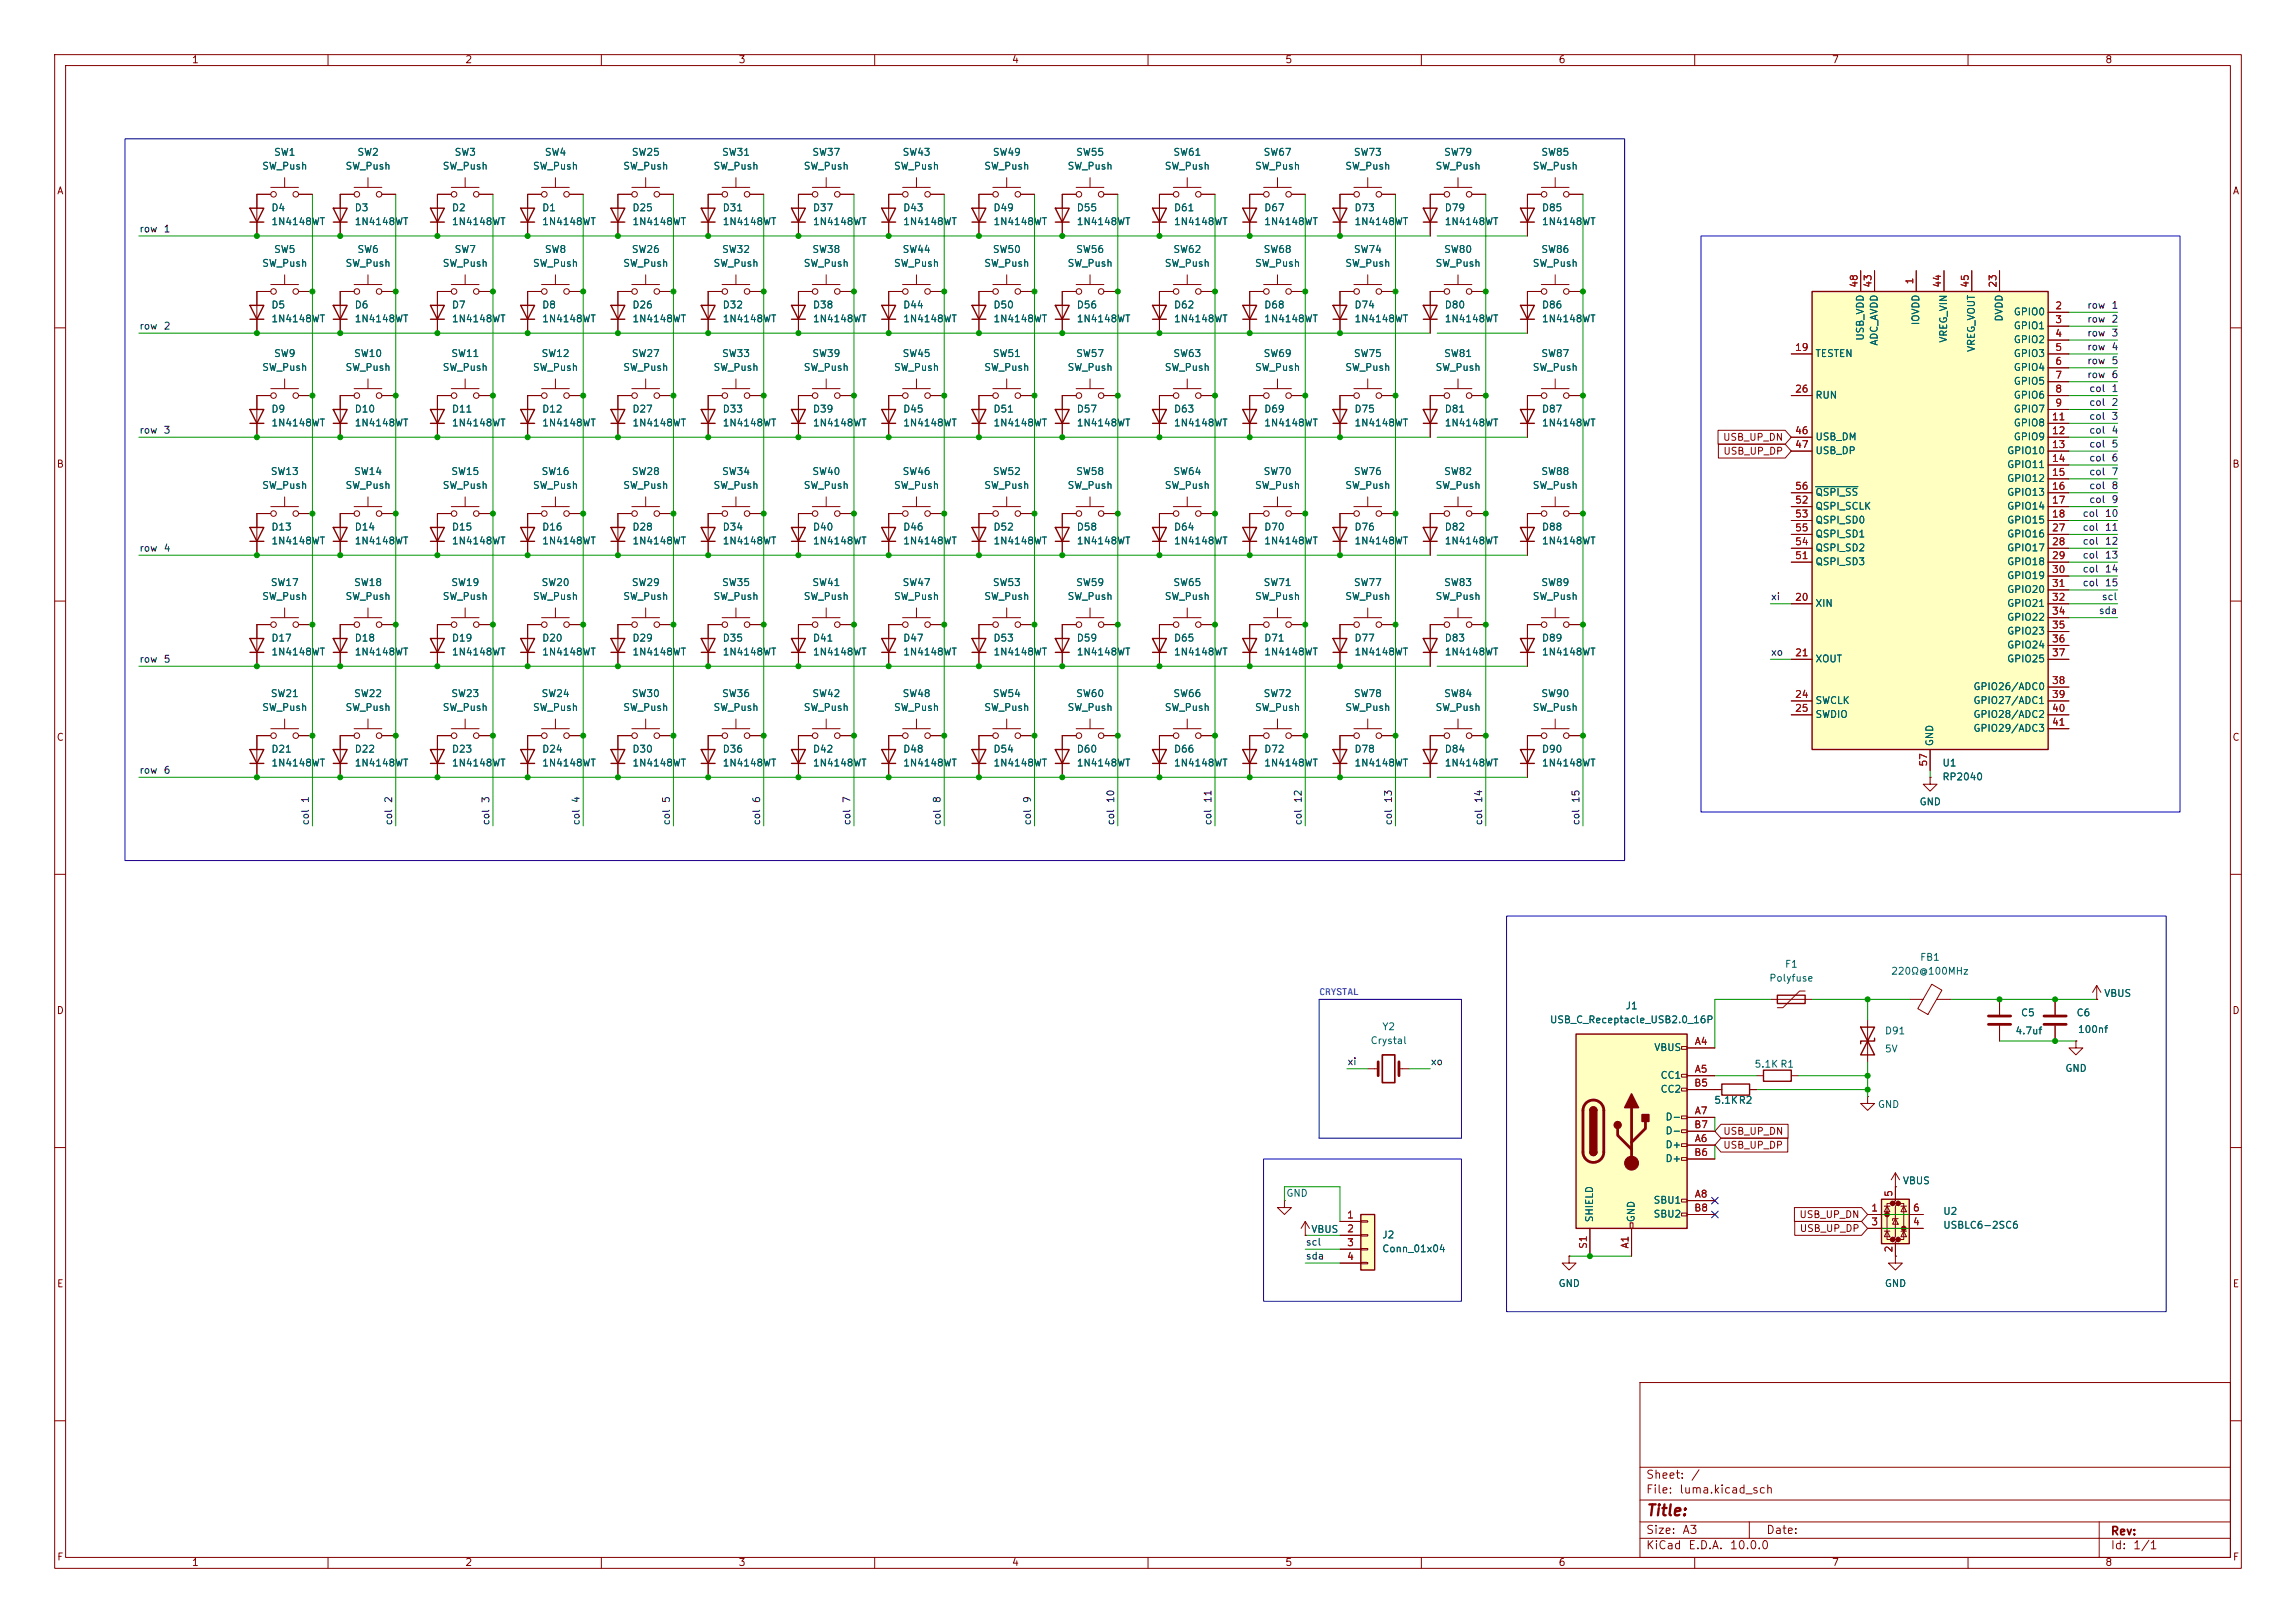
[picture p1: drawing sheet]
<svg xmlns="http://www.w3.org/2000/svg" width="420mm" height="297mm" viewBox="0 0 420 297" stroke-linecap="round" stroke-linejoin="round" font-family="sans-serif">
<defs><g id="words">
<text font-size="2" fill="#840000" x="301" y="277.9">Title:</text>
<text font-size="1.8" fill="#0000c2" x="241.4" y="182.2">CRYSTAL</text>
<g font-size="1.5" fill="#840000">
<text x="301" y="273.7">File:</text>
<text x="301" y="271">Sheet:</text>
<text x="307.1" y="273.7">luma.kicad_sch</text>
<text x="309.2" y="271">/</text>
<text x="301" y="281.1">Size:</text>
<text x="307.6" y="281.1">A3</text>
<text x="323" y="281.1">Date:</text>
<text x="386" y="281.3">Rev:</text>
<text x="301" y="283.9">KiCad</text>
<text x="308.7" y="283.9">E.D.A.</text>
<text x="316.3" y="283.9">10.0.0</text>
<text x="386" y="283.9">Id:</text>
<text x="390.1" y="283.9">1/1</text>
</g>
<g font-size="1.3" fill="#840000">
<text x="35" y="11.9">1</text>
<text x="85" y="11.9">2</text>
<text x="135" y="11.9">3</text>
<text x="185" y="11.9">4</text>
<text x="235" y="11.9">5</text>
<text x="285" y="11.9">6</text>
<text x="335" y="11.9">7</text>
<text x="385" y="11.9">8</text>
<text x="10.3" y="35.9">A</text>
<text x="408.3" y="35.9">A</text>
<text x="315.1" y="81">USB_UP_DN</text>
<text x="315.1" y="83.5">USB_UP_DP</text>
<text x="10.3" y="85.9">B</text>
<text x="408.2" y="85.9">B</text>
<text x="10.3" y="135.9">C</text>
<text x="408.2" y="135.9">C</text>
<text x="10.3" y="185.9">D</text>
<text x="408.2" y="185.9">D</text>
<text x="315.1" y="208">USB_UP_DN</text>
<text x="315.1" y="210.5">USB_UP_DP</text>
<text x="329.1" y="223.2">USB_UP_DN</text>
<text x="329.1" y="225.7">USB_UP_DP</text>
<text x="10.3" y="235.9">E</text>
<text x="408.3" y="235.9">E</text>
<text x="10.3" y="285.9">F</text>
<text x="35" y="286.9">1</text>
<text x="85" y="286.9">2</text>
<text x="135" y="286.9">3</text>
<text x="185" y="286.9">4</text>
<text x="235" y="286.9">5</text>
<text x="285" y="286.9">6</text>
<text x="335" y="286.9">7</text>
<text x="385" y="286.9">8</text>
<text x="408.3" y="285.9">F</text>
</g>
<g font-size="1.3" fill="#006464">
<text x="50" y="28.8">SW1</text>
<text x="65.3" y="28.8">SW2</text>
<text x="83.1" y="28.8">SW3</text>
<text x="99.6" y="28.8">SW4</text>
<text x="115.5" y="28.8">SW25</text>
<text x="132" y="28.8">SW31</text>
<text x="148.5" y="28.8">SW37</text>
<text x="165" y="28.8">SW43</text>
<text x="181.5" y="28.8">SW49</text>
<text x="196.7" y="28.8">SW55</text>
<text x="214.5" y="28.8">SW61</text>
<text x="231" y="28.8">SW67</text>
<text x="247.5" y="28.8">SW73</text>
<text x="264.1" y="28.8">SW79</text>
<text x="281.8" y="28.8">SW85</text>
<text x="47.9" y="31.3">SW_Push</text>
<text x="63.1" y="31.3">SW_Push</text>
<text x="80.9" y="31.3">SW_Push</text>
<text x="97.4" y="31.3">SW_Push</text>
<text x="113.9" y="31.3">SW_Push</text>
<text x="130.4" y="31.3">SW_Push</text>
<text x="146.9" y="31.3">SW_Push</text>
<text x="163.4" y="31.3">SW_Push</text>
<text x="179.9" y="31.3">SW_Push</text>
<text x="195.2" y="31.3">SW_Push</text>
<text x="213" y="31.3">SW_Push</text>
<text x="229.5" y="31.3">SW_Push</text>
<text x="246" y="31.3">SW_Push</text>
<text x="262.5" y="31.3">SW_Push</text>
<text x="280.3" y="31.3">SW_Push</text>
<text x="49.5" y="39">D4</text>
<text x="49.5" y="41.5">1N4148WT</text>
<text x="64.8" y="39">D3</text>
<text x="64.8" y="41.5">1N4148WT</text>
<text x="82.6" y="39">D2</text>
<text x="82.6" y="41.5">1N4148WT</text>
<text x="99.1" y="39">D1</text>
<text x="99.1" y="41.5">1N4148WT</text>
<text x="115.6" y="39">D25</text>
<text x="115.6" y="41.5">1N4148WT</text>
<text x="132.1" y="39">D31</text>
<text x="132.1" y="41.5">1N4148WT</text>
<text x="148.6" y="39">D37</text>
<text x="148.6" y="41.5">1N4148WT</text>
<text x="165.1" y="39">D43</text>
<text x="165.1" y="41.5">1N4148WT</text>
<text x="181.6" y="39">D49</text>
<text x="181.6" y="41.5">1N4148WT</text>
<text x="196.9" y="39">D55</text>
<text x="196.9" y="41.5">1N4148WT</text>
<text x="214.6" y="39">D61</text>
<text x="214.6" y="41.5">1N4148WT</text>
<text x="231.1" y="39">D67</text>
<text x="231.1" y="41.5">1N4148WT</text>
<text x="247.7" y="39">D73</text>
<text x="247.7" y="41.5">1N4148WT</text>
<text x="264.2" y="39">D79</text>
<text x="264.2" y="41.5">1N4148WT</text>
<text x="281.9" y="39">D85</text>
<text x="281.9" y="41.5">1N4148WT</text>
<text x="50" y="46.6">SW5</text>
<text x="65.3" y="46.6">SW6</text>
<text x="83.1" y="46.6">SW7</text>
<text x="99.6" y="46.6">SW8</text>
<text x="115.5" y="46.6">SW26</text>
<text x="132" y="46.6">SW32</text>
<text x="148.5" y="46.6">SW38</text>
<text x="165" y="46.6">SW44</text>
<text x="181.5" y="46.6">SW50</text>
<text x="196.7" y="46.6">SW56</text>
<text x="214.5" y="46.6">SW62</text>
<text x="231" y="46.6">SW68</text>
<text x="247.5" y="46.6">SW74</text>
<text x="264.1" y="46.6">SW80</text>
<text x="281.8" y="46.6">SW86</text>
<text x="47.9" y="49.1">SW_Push</text>
<text x="63.1" y="49.1">SW_Push</text>
<text x="80.9" y="49.1">SW_Push</text>
<text x="97.4" y="49.1">SW_Push</text>
<text x="113.9" y="49.1">SW_Push</text>
<text x="130.4" y="49.1">SW_Push</text>
<text x="146.9" y="49.1">SW_Push</text>
<text x="163.4" y="49.1">SW_Push</text>
<text x="179.9" y="49.1">SW_Push</text>
<text x="195.2" y="49.1">SW_Push</text>
<text x="213" y="49.1">SW_Push</text>
<text x="229.5" y="49.1">SW_Push</text>
<text x="246" y="49.1">SW_Push</text>
<text x="262.5" y="49.1">SW_Push</text>
<text x="280.3" y="49.1">SW_Push</text>
<text x="49.5" y="56.7">D5</text>
<text x="49.5" y="59.3">1N4148WT</text>
<text x="64.8" y="56.7">D6</text>
<text x="64.8" y="59.3">1N4148WT</text>
<text x="82.6" y="56.7">D7</text>
<text x="82.6" y="59.3">1N4148WT</text>
<text x="99.1" y="56.7">D8</text>
<text x="99.1" y="59.3">1N4148WT</text>
<text x="115.6" y="56.7">D26</text>
<text x="115.6" y="59.3">1N4148WT</text>
<text x="132.1" y="56.7">D32</text>
<text x="132.1" y="59.3">1N4148WT</text>
<text x="148.6" y="56.7">D38</text>
<text x="148.6" y="59.3">1N4148WT</text>
<text x="165.1" y="56.7">D44</text>
<text x="165.1" y="59.3">1N4148WT</text>
<text x="181.6" y="56.7">D50</text>
<text x="181.6" y="59.3">1N4148WT</text>
<text x="196.9" y="56.7">D56</text>
<text x="196.9" y="59.3">1N4148WT</text>
<text x="214.6" y="56.7">D62</text>
<text x="214.6" y="59.3">1N4148WT</text>
<text x="231.1" y="56.7">D68</text>
<text x="231.1" y="59.3">1N4148WT</text>
<text x="247.7" y="56.7">D74</text>
<text x="247.7" y="59.3">1N4148WT</text>
<text x="264.2" y="56.7">D80</text>
<text x="264.2" y="59.3">1N4148WT</text>
<text x="281.9" y="56.7">D86</text>
<text x="281.9" y="59.3">1N4148WT</text>
<text x="351.4" y="59.6" transform="rotate(-90 351.4 59.6)">IOVDD</text>
<text x="366.6" y="58.9" transform="rotate(-90 366.6 58.9)">DVDD</text>
<text x="368.3" y="58">GPIO0</text>
<text x="50" y="65.6">SW9</text>
<text x="64.7" y="65.6">SW10</text>
<text x="82.4" y="65.6">SW11</text>
<text x="99" y="65.6">SW12</text>
<text x="115.5" y="65.6">SW27</text>
<text x="132" y="65.6">SW33</text>
<text x="148.5" y="65.6">SW39</text>
<text x="165" y="65.6">SW45</text>
<text x="181.5" y="65.6">SW51</text>
<text x="196.7" y="65.6">SW57</text>
<text x="214.5" y="65.6">SW63</text>
<text x="231" y="65.6">SW69</text>
<text x="247.5" y="65.6">SW75</text>
<text x="264.1" y="65.6">SW81</text>
<text x="281.8" y="65.6">SW87</text>
<text x="332" y="65.6">TESTEN</text>
<text x="341.2" y="62.5" transform="rotate(-90 341.2 62.5)">USB_VDD</text>
<text x="343.8" y="63.4" transform="rotate(-90 343.8 63.4)">ADC_AVDD</text>
<text x="356.5" y="62.8" transform="rotate(-90 356.5 62.8)">VREG_VIN</text>
<text x="361.5" y="64.5" transform="rotate(-90 361.5 64.5)">VREG_VOUT</text>
<text x="368.3" y="60.6">GPIO1</text>
<text x="368.3" y="63.1">GPIO2</text>
<text x="368.3" y="65.6">GPIO3</text>
<text x="47.9" y="68.2">SW_Push</text>
<text x="63.1" y="68.2">SW_Push</text>
<text x="80.9" y="68.2">SW_Push</text>
<text x="97.4" y="68.2">SW_Push</text>
<text x="113.9" y="68.2">SW_Push</text>
<text x="130.4" y="68.2">SW_Push</text>
<text x="146.9" y="68.2">SW_Push</text>
<text x="163.4" y="68.2">SW_Push</text>
<text x="179.9" y="68.2">SW_Push</text>
<text x="195.2" y="68.2">SW_Push</text>
<text x="213" y="68.2">SW_Push</text>
<text x="229.5" y="68.2">SW_Push</text>
<text x="246" y="68.2">SW_Push</text>
<text x="262.5" y="68.2">SW_Push</text>
<text x="280.3" y="68.2">SW_Push</text>
<text x="368.3" y="68.2">GPIO4</text>
<text x="368.3" y="70.7">GPIO5</text>
<text x="49.5" y="75.8">D9</text>
<text x="64.8" y="75.8">D10</text>
<text x="82.6" y="75.8">D11</text>
<text x="99.1" y="75.8">D12</text>
<text x="115.6" y="75.8">D27</text>
<text x="132.1" y="75.8">D33</text>
<text x="148.6" y="75.8">D39</text>
<text x="165.1" y="75.8">D45</text>
<text x="181.6" y="75.8">D51</text>
<text x="196.9" y="75.8">D57</text>
<text x="214.6" y="75.8">D63</text>
<text x="231.1" y="75.8">D69</text>
<text x="247.7" y="75.8">D75</text>
<text x="264.2" y="75.8">D81</text>
<text x="281.9" y="75.8">D87</text>
<text x="332" y="73.3">RUN</text>
<text x="368.3" y="73.3">GPIO6</text>
<text x="368.3" y="75.8">GPIO7</text>
<text x="49.5" y="78.3">1N4148WT</text>
<text x="64.8" y="78.3">1N4148WT</text>
<text x="82.6" y="78.3">1N4148WT</text>
<text x="99.1" y="78.3">1N4148WT</text>
<text x="115.6" y="78.3">1N4148WT</text>
<text x="132.1" y="78.3">1N4148WT</text>
<text x="148.6" y="78.3">1N4148WT</text>
<text x="165.1" y="78.3">1N4148WT</text>
<text x="181.6" y="78.3">1N4148WT</text>
<text x="196.9" y="78.3">1N4148WT</text>
<text x="214.6" y="78.3">1N4148WT</text>
<text x="231.1" y="78.3">1N4148WT</text>
<text x="247.7" y="78.3">1N4148WT</text>
<text x="264.2" y="78.3">1N4148WT</text>
<text x="281.9" y="78.3">1N4148WT</text>
<text x="332" y="80.9">USB_DM</text>
<text x="332" y="83.4">USB_DP</text>
<text x="367" y="83.4">GPIO10</text>
<text x="368.3" y="78.3">GPIO8</text>
<text x="368.3" y="80.9">GPIO9</text>
<text x="47.9" y="89.8">SW_Push</text>
<text x="49.4" y="87.2">SW13</text>
<text x="63.1" y="89.8">SW_Push</text>
<text x="64.7" y="87.2">SW14</text>
<text x="80.9" y="89.8">SW_Push</text>
<text x="82.4" y="87.2">SW15</text>
<text x="97.4" y="89.8">SW_Push</text>
<text x="99" y="87.2">SW16</text>
<text x="113.9" y="89.8">SW_Push</text>
<text x="115.5" y="87.2">SW28</text>
<text x="130.4" y="89.8">SW_Push</text>
<text x="132" y="87.2">SW34</text>
<text x="146.9" y="89.8">SW_Push</text>
<text x="148.5" y="87.2">SW40</text>
<text x="163.4" y="89.8">SW_Push</text>
<text x="165" y="87.2">SW46</text>
<text x="179.9" y="89.8">SW_Push</text>
<text x="181.5" y="87.2">SW52</text>
<text x="195.2" y="89.8">SW_Push</text>
<text x="196.7" y="87.2">SW58</text>
<text x="213" y="89.8">SW_Push</text>
<text x="214.5" y="87.2">SW64</text>
<text x="229.5" y="89.8">SW_Push</text>
<text x="231" y="87.2">SW70</text>
<text x="246" y="89.8">SW_Push</text>
<text x="247.5" y="87.2">SW76</text>
<text x="262.5" y="89.8">SW_Push</text>
<text x="264.1" y="87.2">SW82</text>
<text x="280.3" y="89.8">SW_Push</text>
<text x="281.8" y="87.2">SW88</text>
<text x="367" y="86">GPIO11</text>
<text x="367" y="88.5">GPIO12</text>
<text x="332" y="93.6">QSPI_SCLK</text>
<text x="332" y="91">QSPI_SS</text>
<text x="367" y="91">GPIO13</text>
<text x="367" y="93.6">GPIO14</text>
<text x="49.5" y="97.4">D13</text>
<text x="49.5" y="99.9">1N4148WT</text>
<text x="64.8" y="97.4">D14</text>
<text x="64.8" y="99.9">1N4148WT</text>
<text x="82.6" y="97.4">D15</text>
<text x="82.6" y="99.9">1N4148WT</text>
<text x="99.1" y="97.4">D16</text>
<text x="99.1" y="99.9">1N4148WT</text>
<text x="115.6" y="97.4">D28</text>
<text x="115.6" y="99.9">1N4148WT</text>
<text x="132.1" y="97.4">D34</text>
<text x="132.1" y="99.9">1N4148WT</text>
<text x="148.6" y="97.4">D40</text>
<text x="148.6" y="99.9">1N4148WT</text>
<text x="165.1" y="97.4">D46</text>
<text x="165.1" y="99.9">1N4148WT</text>
<text x="181.6" y="97.4">D52</text>
<text x="181.6" y="99.9">1N4148WT</text>
<text x="196.9" y="97.4">D58</text>
<text x="196.9" y="99.9">1N4148WT</text>
<text x="214.6" y="97.4">D64</text>
<text x="214.6" y="99.9">1N4148WT</text>
<text x="231.1" y="97.4">D70</text>
<text x="231.1" y="99.9">1N4148WT</text>
<text x="247.7" y="97.4">D76</text>
<text x="247.7" y="99.9">1N4148WT</text>
<text x="264.2" y="97.4">D82</text>
<text x="264.2" y="99.9">1N4148WT</text>
<text x="281.9" y="97.4">D88</text>
<text x="281.9" y="99.9">1N4148WT</text>
<text x="332" y="96.1">QSPI_SD0</text>
<text x="332" y="101.2">QSPI_SD2</text>
<text x="332" y="98.7">QSPI_SD1</text>
<text x="367" y="96.1">GPIO15</text>
<text x="367" y="98.7">GPIO16</text>
<text x="367" y="101.2">GPIO17</text>
<text x="49.4" y="107.5">SW17</text>
<text x="64.7" y="107.5">SW18</text>
<text x="82.4" y="107.5">SW19</text>
<text x="99" y="107.5">SW20</text>
<text x="115.5" y="107.5">SW29</text>
<text x="132" y="107.5">SW35</text>
<text x="148.5" y="107.5">SW41</text>
<text x="165" y="107.5">SW47</text>
<text x="181.5" y="107.5">SW53</text>
<text x="196.7" y="107.5">SW59</text>
<text x="214.5" y="107.5">SW65</text>
<text x="231" y="107.5">SW71</text>
<text x="247.5" y="107.5">SW77</text>
<text x="264.1" y="107.5">SW83</text>
<text x="281.8" y="107.5">SW89</text>
<text x="332" y="103.7">QSPI_SD3</text>
<text x="367" y="103.7">GPIO18</text>
<text x="367" y="106.3">GPIO19</text>
<text x="47.9" y="110.1">SW_Push</text>
<text x="63.1" y="110.1">SW_Push</text>
<text x="80.9" y="110.1">SW_Push</text>
<text x="97.4" y="110.1">SW_Push</text>
<text x="113.9" y="110.1">SW_Push</text>
<text x="130.4" y="110.1">SW_Push</text>
<text x="146.9" y="110.1">SW_Push</text>
<text x="163.4" y="110.1">SW_Push</text>
<text x="179.9" y="110.1">SW_Push</text>
<text x="195.2" y="110.1">SW_Push</text>
<text x="213" y="110.1">SW_Push</text>
<text x="229.5" y="110.1">SW_Push</text>
<text x="246" y="110.1">SW_Push</text>
<text x="262.5" y="110.1">SW_Push</text>
<text x="280.3" y="110.1">SW_Push</text>
<text x="332" y="111.4">XIN</text>
<text x="367" y="108.8">GPIO20</text>
<text x="367" y="111.4">GPIO21</text>
<text x="367" y="113.9">GPIO22</text>
<text x="49.5" y="117.7">D17</text>
<text x="64.8" y="117.7">D18</text>
<text x="82.6" y="117.7">D19</text>
<text x="99.1" y="117.7">D20</text>
<text x="115.6" y="117.7">D29</text>
<text x="132.1" y="117.7">D35</text>
<text x="148.6" y="117.7">D41</text>
<text x="165.1" y="117.7">D47</text>
<text x="181.6" y="117.7">D53</text>
<text x="196.9" y="117.7">D59</text>
<text x="214.6" y="117.7">D65</text>
<text x="231.1" y="117.7">D71</text>
<text x="247.7" y="117.7">D77</text>
<text x="264.2" y="117.7">D83</text>
<text x="281.9" y="117.7">D89</text>
<text x="367" y="116.4">GPIO23</text>
<text x="367" y="119">GPIO24</text>
<text x="49.5" y="120.2">1N4148WT</text>
<text x="64.8" y="120.2">1N4148WT</text>
<text x="82.6" y="120.2">1N4148WT</text>
<text x="99.1" y="120.2">1N4148WT</text>
<text x="115.6" y="120.2">1N4148WT</text>
<text x="132.1" y="120.2">1N4148WT</text>
<text x="148.6" y="120.2">1N4148WT</text>
<text x="165.1" y="120.2">1N4148WT</text>
<text x="181.6" y="120.2">1N4148WT</text>
<text x="196.9" y="120.2">1N4148WT</text>
<text x="214.6" y="120.2">1N4148WT</text>
<text x="231.1" y="120.2">1N4148WT</text>
<text x="247.7" y="120.2">1N4148WT</text>
<text x="264.2" y="120.2">1N4148WT</text>
<text x="281.9" y="120.2">1N4148WT</text>
<text x="332" y="121.5">XOUT</text>
<text x="367" y="121.5">GPIO25</text>
<text x="47.9" y="130.4">SW_Push</text>
<text x="49.4" y="127.9">SW21</text>
<text x="63.1" y="130.4">SW_Push</text>
<text x="64.7" y="127.9">SW22</text>
<text x="80.9" y="130.4">SW_Push</text>
<text x="82.4" y="127.9">SW23</text>
<text x="97.4" y="130.4">SW_Push</text>
<text x="99" y="127.9">SW24</text>
<text x="113.9" y="130.4">SW_Push</text>
<text x="115.5" y="127.9">SW30</text>
<text x="130.4" y="130.4">SW_Push</text>
<text x="132" y="127.9">SW36</text>
<text x="146.9" y="130.4">SW_Push</text>
<text x="148.5" y="127.9">SW42</text>
<text x="163.4" y="130.4">SW_Push</text>
<text x="165" y="127.9">SW48</text>
<text x="179.9" y="130.4">SW_Push</text>
<text x="181.5" y="127.9">SW54</text>
<text x="195.2" y="130.4">SW_Push</text>
<text x="196.7" y="127.9">SW60</text>
<text x="213" y="130.4">SW_Push</text>
<text x="214.5" y="127.9">SW66</text>
<text x="229.5" y="130.4">SW_Push</text>
<text x="231" y="127.9">SW72</text>
<text x="246" y="130.4">SW_Push</text>
<text x="247.5" y="127.9">SW78</text>
<text x="262.5" y="130.4">SW_Push</text>
<text x="264.1" y="127.9">SW84</text>
<text x="280.3" y="130.4">SW_Push</text>
<text x="281.8" y="127.9">SW90</text>
<text x="332" y="129.1">SWCLK</text>
<text x="332" y="131.7">SWDIO</text>
<text x="360.9" y="126.6">GPIO26/ADC0</text>
<text x="360.9" y="129.1">GPIO27/ADC1</text>
<text x="360.9" y="131.7">GPIO28/ADC2</text>
<text x="353.9" y="136.7" transform="rotate(-90 353.9 136.7)">GND</text>
<text x="360.9" y="134.2">GPIO29/ADC3</text>
<text x="49.5" y="138">D21</text>
<text x="49.5" y="140.6">1N4148WT</text>
<text x="64.8" y="138">D22</text>
<text x="64.8" y="140.6">1N4148WT</text>
<text x="82.6" y="138">D23</text>
<text x="82.6" y="140.6">1N4148WT</text>
<text x="99.1" y="138">D24</text>
<text x="99.1" y="140.6">1N4148WT</text>
<text x="115.6" y="138">D30</text>
<text x="115.6" y="140.6">1N4148WT</text>
<text x="132.1" y="138">D36</text>
<text x="132.1" y="140.6">1N4148WT</text>
<text x="148.6" y="138">D42</text>
<text x="148.6" y="140.6">1N4148WT</text>
<text x="165.1" y="138">D48</text>
<text x="165.1" y="140.6">1N4148WT</text>
<text x="181.6" y="138">D54</text>
<text x="181.6" y="140.6">1N4148WT</text>
<text x="196.9" y="138">D60</text>
<text x="196.9" y="140.6">1N4148WT</text>
<text x="214.6" y="138">D66</text>
<text x="214.6" y="140.6">1N4148WT</text>
<text x="231.1" y="138">D72</text>
<text x="231.1" y="140.6">1N4148WT</text>
<text x="247.7" y="138">D78</text>
<text x="247.7" y="140.6">1N4148WT</text>
<text x="264.2" y="138">D84</text>
<text x="264.2" y="140.6">1N4148WT</text>
<text x="281.9" y="138">D90</text>
<text x="281.9" y="140.6">1N4148WT</text>
<text x="355.2" y="140.6">U1</text>
<text x="355.2" y="143.1">RP2040</text>
<text x="351" y="147.7">GND</text>
<text x="323.5" y="179.9">Polyfuse</text>
<text x="326.4" y="177.4">F1</text>
<text x="345.8" y="178.7">220Ω@100MHz</text>
<text x="351.1" y="176.1">FB1</text>
<text x="297.3" y="185">J1</text>
<text x="384.8" y="182.7">VBUS</text>
<text x="250.6" y="191.4">Crystal</text>
<text x="252.7" y="188.8">Y2</text>
<text x="283.4" y="187.6">USB_C_Receptacle_USB2.0_16P</text>
<text x="344.7" y="189.6">D91</text>
<text x="368.6" y="189.6">4.7uf</text>
<text x="369.6" y="186.3">C5</text>
<text x="379.7" y="186.3">C6</text>
<text x="380" y="189.3">100nf</text>
<text x="302.5" y="192.6">VBUS</text>
<text x="303.6" y="197.7">CC1</text>
<text x="320.8" y="195.7">5.1K R1</text>
<text x="344.7" y="192.9">5V</text>
<text x="377.7" y="196.4">GND</text>
<text x="303.6" y="200.3">CC2</text>
<text x="313.5" y="202.3">5.1KR2</text>
<text x="343.4" y="203">GND</text>
<text x="304.5" y="205.3">D-</text>
<text x="304.5" y="207.9">D-</text>
<text x="304.5" y="210.4">D+</text>
<text x="304.5" y="213">D+</text>
<text x="235.2" y="219.3">GND</text>
<text x="302.4" y="220.6">SBU1</text>
<text x="348" y="217">VBUS</text>
<text x="239.8" y="225.9">VBUS</text>
<text x="252.7" y="226.9">J2</text>
<text x="291.7" y="223.8" transform="rotate(-90 291.7 223.8)">SHIELD</text>
<text x="299.3" y="223.8" transform="rotate(-90 299.3 223.8)">GND</text>
<text x="302.4" y="223.1">SBU2</text>
<text x="355.4" y="225.1">USBLC6-2SC6</text>
<text x="355.4" y="222.6">U2</text>
<text x="252.7" y="229.5">Conn_01x04</text>
<text x="285" y="235.8">GND</text>
<text x="344.7" y="235.8">GND</text>
</g>
<g font-size="1.3" fill="#0f0f0f">
<text x="25.4" y="42.8">row</text>
<text x="29.8" y="42.8">1</text>
<text x="381.7" y="56.8">row</text>
<text x="381.7" y="59.3">row</text>
<text x="386.1" y="56.8">1</text>
<text x="386.1" y="59.3">2</text>
<text x="25.4" y="60.6">row</text>
<text x="29.8" y="60.6">2</text>
<text x="381.7" y="61.9">row</text>
<text x="381.7" y="64.4">row</text>
<text x="386.1" y="61.9">3</text>
<text x="386.1" y="64.4">4</text>
<text x="381.7" y="67">row</text>
<text x="381.7" y="69.5">row</text>
<text x="386.1" y="67">5</text>
<text x="386.1" y="69.5">6</text>
<text x="382.1" y="77.1">col</text>
<text x="382.1" y="72">col</text>
<text x="382.1" y="74.6">col</text>
<text x="386.1" y="77.1">3</text>
<text x="386.1" y="72">1</text>
<text x="386.1" y="74.6">2</text>
<text x="25.4" y="79.7">row</text>
<text x="29.8" y="79.7">3</text>
<text x="382.1" y="82.2">col</text>
<text x="382.1" y="79.7">col</text>
<text x="386.1" y="82.2">5</text>
<text x="386.1" y="79.7">4</text>
<text x="382.1" y="84.7">col</text>
<text x="382.1" y="89.8">col</text>
<text x="382.1" y="87.3">col</text>
<text x="386.1" y="84.7">6</text>
<text x="386.1" y="89.8">8</text>
<text x="386.1" y="87.3">7</text>
<text x="380.9" y="94.9">col</text>
<text x="382.1" y="92.4">col</text>
<text x="384.9" y="94.9">10</text>
<text x="386.1" y="92.4">9</text>
<text x="25.4" y="101.3">row</text>
<text x="29.8" y="101.3">4</text>
<text x="380.9" y="100">col</text>
<text x="380.9" y="97.4">col</text>
<text x="384.9" y="100">12</text>
<text x="384.9" y="97.4">11</text>
<text x="380.9" y="105.1">col</text>
<text x="380.9" y="107.6">col</text>
<text x="380.9" y="102.5">col</text>
<text x="384.9" y="105.1">14</text>
<text x="384.9" y="107.6">15</text>
<text x="384.9" y="102.5">13</text>
<text x="323.8" y="110.1">xi</text>
<text x="383.8" y="112.7">sda</text>
<text x="384.4" y="110.1">scl</text>
<text x="25.4" y="121.6">row</text>
<text x="29.8" y="121.6">5</text>
<text x="323.8" y="120.3">xo</text>
<text x="25.4" y="141.9">row</text>
<text x="29.8" y="141.9">6</text>
<text x="56.8" y="147.1" transform="rotate(-90 56.8 147.1)">1</text>
<text x="72" y="147.1" transform="rotate(-90 72 147.1)">2</text>
<text x="89.8" y="147.1" transform="rotate(-90 89.8 147.1)">3</text>
<text x="106.3" y="147.1" transform="rotate(-90 106.3 147.1)">4</text>
<text x="122.8" y="147.1" transform="rotate(-90 122.8 147.1)">5</text>
<text x="139.4" y="147.1" transform="rotate(-90 139.4 147.1)">6</text>
<text x="155.9" y="147.1" transform="rotate(-90 155.9 147.1)">7</text>
<text x="172.4" y="147.1" transform="rotate(-90 172.4 147.1)">8</text>
<text x="188.9" y="147.1" transform="rotate(-90 188.9 147.1)">9</text>
<text x="204.1" y="147.1" transform="rotate(-90 204.1 147.1)">10</text>
<text x="221.9" y="147.1" transform="rotate(-90 221.9 147.1)">11</text>
<text x="238.4" y="147.1" transform="rotate(-90 238.4 147.1)">12</text>
<text x="254.9" y="147.1" transform="rotate(-90 254.9 147.1)">13</text>
<text x="271.4" y="147.1" transform="rotate(-90 271.4 147.1)">14</text>
<text x="289.2" y="147.1" transform="rotate(-90 289.2 147.1)">15</text>
<text x="56.8" y="151.1" transform="rotate(-90 56.8 151.1)">col</text>
<text x="72" y="151.1" transform="rotate(-90 72 151.1)">col</text>
<text x="89.8" y="151.1" transform="rotate(-90 89.8 151.1)">col</text>
<text x="106.3" y="151.1" transform="rotate(-90 106.3 151.1)">col</text>
<text x="122.8" y="151.1" transform="rotate(-90 122.8 151.1)">col</text>
<text x="139.4" y="151.1" transform="rotate(-90 139.4 151.1)">col</text>
<text x="155.9" y="151.1" transform="rotate(-90 155.9 151.1)">col</text>
<text x="172.4" y="151.1" transform="rotate(-90 172.4 151.1)">col</text>
<text x="188.9" y="151.1" transform="rotate(-90 188.9 151.1)">col</text>
<text x="204.1" y="151.1" transform="rotate(-90 204.1 151.1)">col</text>
<text x="221.9" y="151.1" transform="rotate(-90 221.9 151.1)">col</text>
<text x="238.4" y="151.1" transform="rotate(-90 238.4 151.1)">col</text>
<text x="254.9" y="151.1" transform="rotate(-90 254.9 151.1)">col</text>
<text x="271.4" y="151.1" transform="rotate(-90 271.4 151.1)">col</text>
<text x="289.2" y="151.1" transform="rotate(-90 289.2 151.1)">col</text>
<text x="246.4" y="195.2">xi</text>
<text x="261.6" y="195.2">xo</text>
<text x="238.8" y="230.8">sda</text>
<text x="238.8" y="228.3">scl</text>
</g>
<g font-size="1.3" fill="#a90000">
<text x="340.1" y="52.7" transform="rotate(-90 340.1 52.7)">48</text>
<text x="342.6" y="52.7" transform="rotate(-90 342.6 52.7)">43</text>
<text x="350.3" y="52.1" transform="rotate(-90 350.3 52.1)">1</text>
<text x="355.3" y="52.7" transform="rotate(-90 355.3 52.7)">44</text>
<text x="360.4" y="52.7" transform="rotate(-90 360.4 52.7)">45</text>
<text x="365.5" y="52.7" transform="rotate(-90 365.5 52.7)">23</text>
<text x="375.8" y="56.9">2</text>
<text x="375.8" y="59.4">3</text>
<text x="328.3" y="64.5">19</text>
<text x="375.8" y="62">4</text>
<text x="375.8" y="64.5">5</text>
<text x="375.8" y="67.1">6</text>
<text x="375.8" y="69.6">7</text>
<text x="328.3" y="72.1">26</text>
<text x="375.2" y="77.2">11</text>
<text x="375.8" y="72.1">8</text>
<text x="375.8" y="74.7">9</text>
<text x="328.3" y="79.8">46</text>
<text x="328.3" y="82.3">47</text>
<text x="375.2" y="79.8">12</text>
<text x="375.2" y="82.3">13</text>
<text x="328.3" y="89.9">56</text>
<text x="375.2" y="84.8">14</text>
<text x="375.2" y="87.4">15</text>
<text x="375.2" y="89.9">16</text>
<text x="328.3" y="92.5">52</text>
<text x="328.3" y="95">53</text>
<text x="375.2" y="92.5">17</text>
<text x="375.2" y="95">18</text>
<text x="328.3" y="100.1">54</text>
<text x="328.3" y="97.5">55</text>
<text x="375.2" y="97.5">27</text>
<text x="375.2" y="100.1">28</text>
<text x="328.3" y="102.6">51</text>
<text x="375.2" y="102.6">29</text>
<text x="375.2" y="105.2">30</text>
<text x="375.2" y="107.7">31</text>
<text x="328.3" y="110.2">20</text>
<text x="375.2" y="110.2">32</text>
<text x="375.2" y="112.8">34</text>
<text x="375.2" y="115.3">35</text>
<text x="375.2" y="117.9">36</text>
<text x="328.3" y="120.4">21</text>
<text x="375.2" y="120.4">37</text>
<text x="375.2" y="125.5">38</text>
<text x="328.3" y="128">24</text>
<text x="328.3" y="130.6">25</text>
<text x="375.2" y="128">39</text>
<text x="375.2" y="130.6">40</text>
<text x="375.2" y="133.1">41</text>
<text x="352.8" y="140.4" transform="rotate(-90 352.8 140.4)">57</text>
<text x="309.9" y="191.5">A4</text>
<text x="309.9" y="196.6">A5</text>
<text x="309.8" y="199.1">B5</text>
<text x="309.8" y="206.8">B7</text>
<text x="309.9" y="209.3">A6</text>
<text x="309.9" y="204.2">A7</text>
<text x="309.8" y="211.8">B6</text>
<text x="309.8" y="222">B8</text>
<text x="309.9" y="219.5">A8</text>
<text x="342.2" y="222">1</text>
<text x="346.5" y="219.1" transform="rotate(-90 346.5 219.1)">5</text>
<text x="349.8" y="222">6</text>
<text x="246.3" y="223.3">1</text>
<text x="246.3" y="225.8">2</text>
<text x="342.2" y="224.5">3</text>
<text x="349.8" y="224.5">4</text>
<text x="246.3" y="228.3">3</text>
<text x="246.3" y="230.9">4</text>
<text x="290.6" y="228.6" transform="rotate(-90 290.6 228.6)">S1</text>
<text x="298.2" y="228.6" transform="rotate(-90 298.2 228.6)">A1</text>
<text x="346.5" y="229.3" transform="rotate(-90 346.5 229.3)">2</text>
</g>
</g></defs>
<g fill="none" stroke="#840000" stroke-width=".18">
<path d="M10 10h400v277h-400zM12 12h396v273h-396zM60 10v2M110 10v2M160 10v2M210 10v2M260 10v2M310 10v2M360 10v2M82.5 35.6h-2.5v7.6M82.5 34.3h5.1M85.1 32.5v1.8"/>
<path d="M87.6 35.6h2.6M99.1 35.6h-2.6v7.6M99.1 34.3h5M101.6 32.5v1.8M104.1 35.6h2.6M82.5 53.3h-2.5v7.7M82.5 52.1h5.1M85.1 50.3v1.8M87.6 53.3h2.6M99.1 53.3h-2.6v7.7M99.1 52.1h5M101.6 50.3v1.8"/>
<path d="M104.1 53.3h2.6M212.1 53.3v7.7M245.1 53.3v7.7M10 60h2M47 72.4h2.5M49.5 71.1h5.1M52.1 69.3v1.8M54.6 72.4h2.5M62.2 72.4v7.6M82.5 71.1h5.1M82.5 72.4h-2.5v7.6M85.1 69.3v1.8"/>
<path d="M87.6 72.4h2.6M99.1 71.1h5M99.1 72.4h-2.6v7.6M101.6 69.3v1.8M104.1 72.4h2.6M214.6 71.1h5.1M214.6 72.4h-2.5v7.6M217.2 69.3v1.8M219.7 72.4h2.5M245.1 72.4h2.5M247.6 71.1h5.1M250.2 69.3v1.8"/>
<path d="M252.7 72.4h2.6M261.6 72.4h2.6M264.2 71.1h5M266.7 69.3v1.8M269.2 72.4h2.6M408 60h2M62.2 94h2.6M64.8 92.7h5M67.3 90.9v1.8M69.8 94h2.6M82.5 94h-2.5v7.6M82.5 92.7h5.1"/>
<path d="M85.1 90.9v1.8M87.6 94h2.6M99.1 94h-2.6v7.6M99.1 92.7h5M101.6 90.9v1.8M104.1 94h2.6M212.1 94h2.5M214.6 92.7h5.1M217.2 90.9v1.8M219.7 94h2.5M231.1 92.7h5.1M231.1 94h-2.5v7.6"/>
<path d="M233.7 90.9v1.8M236.2 94h2.6M279.4 94v7.6M10 110h2M49.5 114.3h-2.5v7.6M49.5 113h5.1M52.1 111.3v1.7M54.6 114.3h2.5M64.8 113h5M64.8 114.3h-2.6v7.6M67.3 111.3v1.7M69.8 114.3h2.6"/>
<path d="M82.5 114.3h-2.5v7.6M82.5 113h5.1M85.1 111.3v1.7M87.6 114.3h2.6M99.1 113h5M99.1 114.3h-2.6v7.6M101.6 111.3v1.7M104.1 114.3h2.6M115.6 114.3h-2.6v7.6M115.6 113h5M118.1 111.3v1.7M120.6 114.3h2.6"/>
<path d="M132.1 114.3h-2.6v7.6M132.1 113h5.1M134.6 111.3v1.7M137.2 114.3h2.5M245.1 114.3h2.5M247.6 113h5.1M250.2 111.3v1.7M252.7 114.3h2.6M261.6 114.3h2.6M264.2 113h5M266.7 111.3v1.7M269.2 114.3h2.6"/>
<path d="M408 110h2M49.5 134.6h-2.5v7.6M49.5 133.4h5.1M52.1 131.6v1.8M54.6 134.6h2.5M64.8 133.4h5M64.8 134.6h-2.6v7.6M67.3 131.6v1.8M69.8 134.6h2.6M82.5 133.4h5.1M82.5 134.6h-2.5v7.6M85.1 131.6v1.8"/>
<path d="M87.6 134.6h2.6M99.1 133.4h5M99.1 134.6h-2.6v7.6M101.6 131.6v1.8M104.1 134.6h2.6M115.6 133.4h5M115.6 134.6h-2.6v7.6M118.1 131.6v1.8M120.6 134.6h2.6M132.1 134.6h-2.6v7.6M132.1 133.4h5.1M134.6 131.6v1.8"/>
<path d="M137.2 134.6h2.5M10 160h2M408 160h2M323.8 182.9h7.7M330.2 181.4h-1l-3.1 3h-1M10 210h2M234.9 219.7v1.3h1.3l-1.3 1.2-1.2-1.2h1.2M234.9 219.7h.1M408 210h2M300 253h108v32h-108zM10 260h2M300 278.5h108"/>
<path d="M300 274.5h108M300 268.5h108M320 278.5v3M384 278.5v6.5M408 260h2M60 285v2M110 285v2M160 285v2M210 285v2M260 285v2M300 281.5h108M310 285v2"/>
<path d="M360 285v2"/>
<circle cx="83.1" cy="35.6" r=".51"/>
<circle cx="87.1" cy="35.6" r=".51"/>
<circle cx="99.6" cy="35.6" r=".51"/>
<circle cx="103.6" cy="35.6" r=".51"/>
<circle cx="83.1" cy="53.3" r=".51"/>
<circle cx="87.1" cy="53.3" r=".51"/>
<circle cx="99.6" cy="53.3" r=".51"/>
<circle cx="103.6" cy="53.3" r=".51"/>
<circle cx="50" cy="72.4" r=".51"/>
<circle cx="54.1" cy="72.4" r=".51"/>
<circle cx="83.1" cy="72.4" r=".51"/>
<circle cx="87.1" cy="72.4" r=".51"/>
<circle cx="99.6" cy="72.4" r=".51"/>
<circle cx="103.6" cy="72.4" r=".51"/>
<circle cx="215.1" cy="72.4" r=".51"/>
<circle cx="219.2" cy="72.4" r=".51"/>
<circle cx="248.2" cy="72.4" r=".51"/>
<circle cx="252.2" cy="72.4" r=".51"/>
<circle cx="264.7" cy="72.4" r=".51"/>
<circle cx="268.7" cy="72.4" r=".51"/>
<circle cx="65.3" cy="94" r=".51"/>
<circle cx="69.3" cy="94" r=".51"/>
<circle cx="83.1" cy="94" r=".51"/>
<circle cx="87.1" cy="94" r=".51"/>
<circle cx="99.6" cy="94" r=".51"/>
<circle cx="103.6" cy="94" r=".51"/>
<circle cx="215.1" cy="94" r=".51"/>
<circle cx="219.2" cy="94" r=".51"/>
<circle cx="231.6" cy="94" r=".51"/>
<circle cx="235.7" cy="94" r=".51"/>
<circle cx="50" cy="114.3" r=".51"/>
<circle cx="54.1" cy="114.3" r=".51"/>
<circle cx="65.3" cy="114.3" r=".51"/>
<circle cx="69.3" cy="114.3" r=".51"/>
<circle cx="83.1" cy="114.3" r=".51"/>
<circle cx="87.1" cy="114.3" r=".51"/>
<circle cx="99.6" cy="114.3" r=".51"/>
<circle cx="103.6" cy="114.3" r=".51"/>
<circle cx="116.1" cy="114.3" r=".51"/>
<circle cx="120.1" cy="114.3" r=".51"/>
<circle cx="132.6" cy="114.3" r=".51"/>
<circle cx="136.7" cy="114.3" r=".51"/>
<circle cx="248.2" cy="114.3" r=".51"/>
<circle cx="252.2" cy="114.3" r=".51"/>
<circle cx="264.7" cy="114.3" r=".51"/>
<circle cx="268.7" cy="114.3" r=".51"/>
<circle cx="50" cy="134.6" r=".51"/>
<circle cx="54.1" cy="134.6" r=".51"/>
<circle cx="65.3" cy="134.6" r=".51"/>
<circle cx="69.3" cy="134.6" r=".51"/>
<circle cx="83.1" cy="134.6" r=".51"/>
<circle cx="87.1" cy="134.6" r=".51"/>
<circle cx="99.6" cy="134.6" r=".51"/>
<circle cx="103.6" cy="134.6" r=".51"/>
<circle cx="116.1" cy="134.6" r=".51"/>
<circle cx="120.1" cy="134.6" r=".51"/>
<circle cx="132.6" cy="134.6" r=".51"/>
<circle cx="136.7" cy="134.6" r=".51"/>
</g>
<g fill="none" stroke="#840000" stroke-width=".25">
<path d="M78.7 38.1h2.6l-1.3 2.5zM95.2 38.1h2.6l-1.3 2.5zM78.7 55.9h2.6l-1.3 2.5zM78.7 58.4h2.6M78.7 40.6h2.6M95.2 55.9h2.6l-1.3 2.5zM95.2 58.4h2.6M95.2 40.6h2.6M210.8 55.9h2.6l-1.3 2.5zM210.8 58.4h2.6M243.8 55.9h2.6l-1.3 2.5zM243.8 58.4h2.6"/>
<path d="M61 74.9h2.5l-1.3 2.6zM61 77.5h2.5M78.7 74.9h2.6l-1.3 2.6zM78.7 77.5h2.6M95.2 74.9h2.6l-1.3 2.6zM95.2 77.5h2.6M210.8 74.9h2.6l-1.3 2.6zM210.8 77.5h2.6M78.7 96.5h2.6l-1.3 2.6zM78.7 99.1h2.6M95.2 96.5h2.6l-1.3 2.6zM95.2 99.1h2.6"/>
<path d="M227.3 96.5h2.6l-1.3 2.6zM227.3 99.1h2.6M278.1 96.5h2.6l-1.3 2.6zM278.1 99.1h2.6M45.7 116.8h2.6l-1.3 2.6zM45.7 119.4h2.6M61 116.8h2.5l-1.3 2.6zM61 119.4h2.5M78.7 116.8h2.6l-1.3 2.6zM78.7 119.4h2.6M95.2 116.8h2.6l-1.3 2.6zM95.2 119.4h2.6"/>
<path d="M111.8 116.8h2.5l-1.3 2.6zM111.8 119.4h2.5M128.3 116.8h2.5l-1.3 2.6zM128.3 119.4h2.5M45.7 137.2h2.6l-1.3 2.5zM45.7 139.7h2.6M61 137.2h2.5l-1.3 2.5zM61 139.7h2.5M78.7 137.2h2.6l-1.3 2.5zM78.7 139.7h2.6M95.2 137.2h2.6l-1.3 2.5zM95.2 139.7h2.6"/>
<path d="M111.8 137.2h2.5l-1.3 2.5zM111.8 139.7h2.5M128.3 137.2h2.5l-1.3 2.5zM128.3 139.7h2.5M325.1 182.1h5.1v1.5h-5.1z"/>
</g>
<path d="M248.9 222.2h2.6v10.2h-2.6z" fill="#ffffc2"/>
<path d="M260.3 116.8h2.6l-1.3 2.6zM260.3 119.4h2.6M260.3 137.2h2.6l-1.3 2.5zM260.3 139.7h2.6M278.1 137.2h2.6l-1.3 2.5zM278.1 139.7h2.6M248.9 222.2h2.6v10.2h-2.6z" fill="none" stroke="#840000" stroke-width=".25"/>
<g fill="none" stroke="#840000" stroke-width=".18">
<path d="M261.6 114.3v7.6M279.4 114.3h2.5M281.9 113h5.1M284.5 111.3v1.7M287 114.3h2.6M261.6 134.6v7.6M281.9 134.6h-2.5v7.6M281.9 133.4h5.1M284.5 131.6v1.8M287 134.6h2.6M238.8 226.1h.1M238.8 223.5l-.8 1.3"/>
<path d="M238.8 223.5l.7 1.3M238.8 223.5v2.6M245.1 223.5h3.8M245.1 226.1h3.8M245.1 228.6h3.8M245.1 231.1h3.8M248.9 223.4h1.3v.2h-1.3zM248.9 225.9h1.3v.3h-1.3zM248.9 228.5h1.3v.2h-1.3zM248.9 231h1.3v.3h-1.3z"/>
<circle cx="282.4" cy="114.3" r=".51"/>
<circle cx="286.5" cy="114.3" r=".51"/>
<circle cx="282.4" cy="134.6" r=".51"/>
<circle cx="286.5" cy="134.6" r=".51"/>
</g>
<path d="M288.3 189.2h20.3v35.6h-20.3z" fill="#ffffc2"/>
<g fill="none" stroke="#840000" stroke-width=".18">
<path d="M279.4 72.4v7.6M279.4 114.3v7.6M250.2 195.6h1.9M255.9 195.6h1.9M307.6 191.5h1v.5h-1zM307.6 196.6h1v.5h-1zM307.6 199.1h1v.5h-1zM308.6 191.8h5.1M308.6 196.9h5.1M308.6 199.4h6.4M320 199.4h1.3M321.3 196.9h1.3"/>
<path d="M327.7 196.9h1.2M341.6 186.7v7.6M349.2 182.9h2.6M353.4 180.1l1.8 1.1-2.5 4.4-1.9-1zM354.3 182.9h2.6M375.9 182.9v2.8M375.9 187.7v2.8M379.7 190.5v1.3h1.3l-1.3 1.2-1.2-1.2h1.2M379.7 190.5h.1M383.5 182.9h.1M383.5 180.3l-.7 1.3M383.5 180.3l.8 1.3"/>
<path d="M383.5 180.3v2.6M307.6 204.2h1v.5h-1zM307.6 206.8h1v.5h-1zM307.6 209.3h1v.5h-1zM307.6 211.8h1v.5h-1zM307.6 219.5h1v.5h-1zM308.6 209.6h5.1M308.6 204.5h5.1M308.6 219.7h5.1M308.6 212.1h5.1M308.6 207h5.1M341.6 200.7v1.2h1.3l-1.3 1.3-1.2-1.3h1.2"/>
<path d="M341.6 200.7h.1M346.7 217.2h.1M346.7 214.6l-.8 1.3M346.7 214.6l.8 1.3M346.7 214.6v2.6M287 229.9v1.2h1.3l-1.3 1.3-1.3-1.3h1.3M287 229.9h.1M290.8 224.8v5.1M298.2 223.8h.5v1h-.5zM298.4 224.8v5.1M307.6 222h1v.5h-1zM308.6 222.2h5.1"/>
<path d="M346.7 229.9v1.2h1.3l-1.3 1.3-1.3-1.3h1.3M346.7 229.9h.1"/>
</g>
<path d="M278.1 74.9h2.6l-1.3 2.6zM278.1 77.5h2.6M278.1 116.8h2.6l-1.3 2.6zM278.1 119.4h2.6M288.3 189.2h20.3v35.6h-20.3zM315 198.4h5v2h-5zM322.6 195.8h5.1v2.1h-5.1zM340.4 188h2.5l-2.5 5h2.5zM342.9 190v.5h-2.5v.5M290.8 203.2a.64 .64 0 0 1 .7-.6 .64 .64 0 0 1 .6 .6M290.8 210.8a.64 .64 0 0 0 .7 .7 .64 .64 0 0 0 .6-.7" fill="none" stroke="#840000" stroke-width=".25"/>
<path d="M252.1 194.3v2.6M255.9 194.3v2.6M373.9 185.9h4.1M373.9 187.5h4.1M290.1 201.9a1.91 1.91 0 0 1 2.1-.5 1.91 1.91 0 0 1 1.2 1.8v7.6a1.91 1.91 0 0 1-1.9 1.9 1.91 1.91 0 0 1-1.9-1.9v-7.7l.1-.7zM295.9 206.5v1.3l2.5 2.5M298.4 202.7v10.2M301 205.2v1.3l-2.6 2.5" fill="none" stroke="#840000" stroke-width=".51"/>
<g fill="#840000" stroke="#840000" stroke-width=".25">
<path d="M290.8 203.2h1.3v7.6h-1.3z"/>
<path d="M291 202.8a.64 .64 0 0 1 .7-.2 .64 .64 0 0 1 .4 .6h-1.3z"/>
<path d="M290.8 210.8h1.3a.64 .64 0 0 1-.6 .7 .64 .64 0 0 1-.7-.7z"/>
<path d="M298.4 200.2l1.3 2.5h-2.5z"/>
<path d="M300.4 204h1.2v1.2h-1.2z"/>
<circle cx="295.9" cy="205.9" r=".63"/>
</g>
<circle cx="298.5" cy="212.9" r="1.27" fill="#840000" stroke="#840000" stroke-width=".18"/>
<path d="M252.9 193h2.2v5.1h-2.2z" fill="none" stroke="#840000" stroke-width=".3"/>
<path d="M344.2 219.5h5v8.1h-5z" fill="#ffffc2"/>
<g fill="#840000" stroke="#840000" stroke-width=".51">
<circle cx="345.2" cy="222.2" r=".25"/>
<circle cx="346.2" cy="220.2" r=".25"/>
<circle cx="346.2" cy="226.8" r=".25"/>
<circle cx="347.2" cy="220.2" r=".25"/>
<circle cx="347.2" cy="226.8" r=".25"/>
<circle cx="348.2" cy="224.8" r=".25"/>
</g>
<g fill="none" stroke="#840000" stroke-width=".18">
<path d="M115.6 34.3h5M115.6 35.6h-2.6v7.6M118.1 32.5v1.8M120.6 35.6h2.6M132.1 34.3h5.1M132.1 35.6h-2.6v7.6M134.6 32.5v1.8M137.2 35.6h2.5M148.6 34.3h5.1M148.6 35.6h-2.6v7.6M151.1 32.5v1.8M153.7 35.6h2.5"/>
<path d="M165.1 34.3h5.1M165.1 35.6h-2.5v7.6M167.6 32.5v1.8M170.2 35.6h2.5M179.1 35.6h2.5M181.6 34.3h5.1M184.1 32.5v1.8M186.7 35.6h2.5M281.9 34.3h5.1M281.9 35.6h-2.5v7.6M284.5 32.5v1.8M287 35.6h2.6"/>
<path d="M196.8 53.3h-2.5v7.7M196.8 52.1h5.1M199.4 50.3v1.8M201.9 53.3h2.6M228.6 53.3v7.7M196.8 71.1h5.1M196.8 72.4h-2.5v7.6M199.4 69.3v1.8M201.9 72.4h2.6M231.1 72.4h-2.5v7.6M231.1 71.1h5.1M233.7 69.3v1.8"/>
<path d="M236.2 72.4h2.6M245.1 72.4v7.6M179.1 94v7.6M196.8 92.7h5.1M196.8 94h-2.5v7.6M199.4 90.9v1.8M201.9 94h2.6M247.6 94h-2.5v7.6M247.6 92.7h5.1M250.2 90.9v1.8M252.7 94h2.6M264.2 92.7h5"/>
<path d="M264.2 94h-2.6v7.6M266.7 90.9v1.8M269.2 94h2.6M279.4 94h2.5M281.9 92.7h5.1M284.5 90.9v1.8M287 94h2.6M148.6 114.3h-2.6v7.6M148.6 113h5.1M151.1 111.3v1.7M153.7 114.3h2.5M165.1 114.3h-2.5v7.6"/>
<path d="M165.1 113h5.1M167.6 111.3v1.7M170.2 114.3h2.5M179.1 114.3v7.6M196.8 113h5.1M196.8 114.3h-2.5v7.6M199.4 111.3v1.7M201.9 114.3h2.6M212.1 114.3v7.6M228.6 114.3v7.6M245.1 114.3v7.6M148.6 134.6h-2.6v7.6"/>
<path d="M148.6 133.4h5.1M151.1 131.6v1.8M153.7 134.6h2.5M165.1 134.6h-2.5v7.6M165.1 133.4h5.1M167.6 131.6v1.8M170.2 134.6h2.5M196.8 133.4h5.1M196.8 134.6h-2.5v7.6M199.4 131.6v1.8M201.9 134.6h2.6M214.6 133.4h5.1"/>
<path d="M214.6 134.6h-2.5v7.6M217.2 131.6v1.8M219.7 134.6h2.5M231.1 134.6h-2.5v7.6M231.1 133.4h5.1M233.7 131.6v1.8M236.2 134.6h2.6M247.6 134.6h-2.5v7.6M247.6 133.4h5.1M250.2 131.6v1.8M252.7 134.6h2.6M261.6 134.6h2.6"/>
<path d="M264.2 133.4h5M266.7 131.6v1.8M269.2 134.6h2.6M353.1 142.2v1.3h1.2l-1.2 1.3-1.3-1.3h1.3M353.1 142.2h.1M365.8 182.9v2.8M365.8 187.7v2.8M346.7 217.2v2.5l-.5 .5h1l-.5 .5v5.6l-.5 .5h1l-.5 .5v2.6M341.6 222.2h10.2M341.6 224.8h10.2M344.7 225.3h1M344.7 220.7h1"/>
<path d="M345.2 220.7l.5 1h-1zM345.2 225.3l.5 1h-1zM346.2 220.2h-1v6.6h1M346.7 223l.5 1h-1zM347.2 223h-1v.4M347.2 220.2h1v6.6h-1M347.7 225.3h1M347.7 220.7h1M348.2 220.7l.5 1h-1zM348.2 225.3l.5 1h-1z"/>
<circle cx="116.1" cy="35.6" r=".51"/>
<circle cx="120.1" cy="35.6" r=".51"/>
<circle cx="132.6" cy="35.6" r=".51"/>
<circle cx="136.7" cy="35.6" r=".51"/>
<circle cx="149.1" cy="35.6" r=".51"/>
<circle cx="153.2" cy="35.6" r=".51"/>
<circle cx="165.6" cy="35.6" r=".51"/>
<circle cx="169.7" cy="35.6" r=".51"/>
<circle cx="182.1" cy="35.6" r=".51"/>
<circle cx="186.2" cy="35.6" r=".51"/>
<circle cx="282.4" cy="35.6" r=".51"/>
<circle cx="286.5" cy="35.6" r=".51"/>
<circle cx="197.4" cy="53.3" r=".51"/>
<circle cx="201.4" cy="53.3" r=".51"/>
<circle cx="197.4" cy="72.4" r=".51"/>
<circle cx="201.4" cy="72.4" r=".51"/>
<circle cx="231.6" cy="72.4" r=".51"/>
<circle cx="235.7" cy="72.4" r=".51"/>
<circle cx="197.4" cy="94" r=".51"/>
<circle cx="201.4" cy="94" r=".51"/>
<circle cx="248.2" cy="94" r=".51"/>
<circle cx="252.2" cy="94" r=".51"/>
<circle cx="264.7" cy="94" r=".51"/>
<circle cx="268.7" cy="94" r=".51"/>
<circle cx="282.4" cy="94" r=".51"/>
<circle cx="286.5" cy="94" r=".51"/>
<circle cx="149.1" cy="114.3" r=".51"/>
<circle cx="153.2" cy="114.3" r=".51"/>
<circle cx="165.6" cy="114.3" r=".51"/>
<circle cx="169.7" cy="114.3" r=".51"/>
<circle cx="197.4" cy="114.3" r=".51"/>
<circle cx="201.4" cy="114.3" r=".51"/>
<circle cx="149.1" cy="134.6" r=".51"/>
<circle cx="153.2" cy="134.6" r=".51"/>
<circle cx="165.6" cy="134.6" r=".51"/>
<circle cx="169.7" cy="134.6" r=".51"/>
<circle cx="197.4" cy="134.6" r=".51"/>
<circle cx="201.4" cy="134.6" r=".51"/>
<circle cx="215.1" cy="134.6" r=".51"/>
<circle cx="219.2" cy="134.6" r=".51"/>
<circle cx="231.6" cy="134.6" r=".51"/>
<circle cx="235.7" cy="134.6" r=".51"/>
<circle cx="248.2" cy="134.6" r=".51"/>
<circle cx="252.2" cy="134.6" r=".51"/>
<circle cx="264.7" cy="134.6" r=".51"/>
<circle cx="268.7" cy="134.6" r=".51"/>
</g>
<g fill="none" stroke="#840000" stroke-width=".25">
<path d="M111.8 38.1h2.5l-1.3 2.5zM128.3 38.1h2.5l-1.3 2.5zM144.8 38.1h2.5l-1.3 2.5zM161.3 38.1h2.5l-1.2 2.5zM278.1 38.1h2.6l-1.3 2.5zM111.8 40.6h2.5M128.3 40.6h2.5M144.8 40.6h2.5M161.3 40.6h2.5M193 55.9h2.6l-1.3 2.5zM193 58.4h2.6M227.3 55.9h2.6l-1.3 2.5z"/>
<path d="M227.3 58.4h2.6M278.1 40.6h2.6M193 74.9h2.6l-1.3 2.6zM193 77.5h2.6M227.3 74.9h2.6l-1.3 2.6zM227.3 77.5h2.6M243.8 74.9h2.6l-1.3 2.6zM243.8 77.5h2.6M177.8 96.5h2.5l-1.2 2.6zM177.8 99.1h2.5M193 96.5h2.6l-1.3 2.6zM193 99.1h2.6"/>
<path d="M243.8 96.5h2.6l-1.3 2.6zM243.8 99.1h2.6M260.3 96.5h2.6l-1.3 2.6zM260.3 99.1h2.6M144.8 116.8h2.5l-1.3 2.6zM144.8 119.4h2.5M161.3 116.8h2.5l-1.2 2.6zM161.3 119.4h2.5M177.8 116.8h2.5l-1.2 2.6zM177.8 119.4h2.5M193 116.8h2.6l-1.3 2.6zM193 119.4h2.6"/>
<path d="M210.8 116.8h2.6l-1.3 2.6zM210.8 119.4h2.6M227.3 116.8h2.6l-1.3 2.6zM227.3 119.4h2.6M243.8 116.8h2.6l-1.3 2.6zM243.8 119.4h2.6M144.8 137.2h2.5l-1.3 2.5zM144.8 139.7h2.5M161.3 137.2h2.5l-1.2 2.5zM161.3 139.7h2.5M193 137.2h2.6l-1.3 2.5zM193 139.7h2.6"/>
<path d="M210.8 137.2h2.6l-1.3 2.5zM210.8 139.7h2.6M227.3 137.2h2.6l-1.3 2.5zM227.3 139.7h2.6M243.8 137.2h2.6l-1.3 2.5zM243.8 139.7h2.6M344.2 219.5h5v8.1h-5z"/>
</g>
<path d="M363.7 185.9h4.1M363.7 187.5h4.1" fill="none" stroke="#840000" stroke-width=".51"/>
<path d="M331.5 53.3h43.1v83.9h-43.1z" fill="#ffffc2"/>
<g fill="none" stroke="#840000" stroke-width=".25">
<path d="M45.7 38.1h2.6l-1.3 2.5zM61 38.1h2.5l-1.3 2.5zM177.8 38.1h2.5l-1.2 2.5zM193 38.1h2.6l-1.3 2.5zM210.8 38.1h2.6l-1.3 2.5zM227.3 38.1h2.6l-1.3 2.5zM243.8 38.1h2.6l-1.3 2.5zM260.3 38.1h2.6l-1.3 2.5zM45.7 55.9h2.6l-1.3 2.5zM45.7 40.6h2.6M45.7 58.4h2.6M61 55.9h2.5l-1.3 2.5z"/>
<path d="M61 40.6h2.5M61 58.4h2.5M111.8 55.9h2.5l-1.3 2.5zM111.8 58.4h2.5M128.3 55.9h2.5l-1.3 2.5zM128.3 58.4h2.5M144.8 55.9h2.5l-1.3 2.5zM144.8 58.4h2.5M161.3 55.9h2.5l-1.2 2.5zM161.3 58.4h2.5M177.8 55.9h2.5l-1.2 2.5zM177.8 40.6h2.5"/>
<path d="M177.8 58.4h2.5M193 40.6h2.6M210.8 40.6h2.6M227.3 40.6h2.6M243.8 40.6h2.6M260.3 55.9h2.6l-1.3 2.5zM260.3 40.6h2.6M260.3 58.4h2.6M278.1 55.9h2.6l-1.3 2.5zM278.1 58.4h2.6M331.5 53.3h43.1v83.9h-43.1zM45.7 74.9h2.6l-1.3 2.6z"/>
<path d="M45.7 77.5h2.6M111.8 74.9h2.5l-1.3 2.6zM111.8 77.5h2.5M128.3 74.9h2.5l-1.3 2.6zM128.3 77.5h2.5M144.8 74.9h2.5l-1.3 2.6zM144.8 77.5h2.5M161.3 74.9h2.5l-1.2 2.6zM161.3 77.5h2.5M177.8 74.9h2.5l-1.2 2.6zM177.8 77.5h2.5M260.3 74.9h2.6l-1.3 2.6z"/>
<path d="M260.3 77.5h2.6M45.7 96.5h2.6l-1.3 2.6zM45.7 99.1h2.6M61 96.5h2.5l-1.3 2.6zM61 99.1h2.5M111.8 96.5h2.5l-1.3 2.6zM111.8 99.1h2.5M128.3 96.5h2.5l-1.3 2.6zM128.3 99.1h2.5M144.8 96.5h2.5l-1.3 2.6zM144.8 99.1h2.5M161.3 96.5h2.5l-1.2 2.6z"/>
<path d="M161.3 99.1h2.5M210.8 96.5h2.6l-1.3 2.6zM210.8 99.1h2.6M177.8 137.2h2.5l-1.2 2.5zM177.8 139.7h2.5"/>
</g>
<g fill="none" stroke="#840000" stroke-width=".18">
<path d="M49.5 34.3h5.1M49.5 35.6h-2.5v7.6M52.1 32.5v1.8M54.6 35.6h2.5M64.8 34.3h5M64.8 35.6h-2.6v7.6M67.3 32.5v1.8M69.8 35.6h2.6M82.5 35.6h-2.5v2.5M87.6 35.6h2.6M99.1 35.6h-2.6v2.5M104.1 35.6h2.6"/>
<path d="M115.6 35.6h-2.6v2.5M120.6 35.6h2.6M132.1 35.6h-2.6v2.5M137.2 35.6h2.5M148.6 35.6h-2.6v2.5M153.7 35.6h2.5M165.1 35.6h-2.5v2.5M170.2 35.6h2.5M181.6 35.6h-2.5v7.6M186.7 35.6h2.5M196.8 34.3h5.1M196.8 35.6h-2.5v7.6"/>
<path d="M199.4 32.5v1.8M201.9 35.6h2.6M214.6 34.3h5.1M214.6 35.6h-2.5v7.6M217.2 32.5v1.8M219.7 35.6h2.5M231.1 35.6h-2.5v7.6M231.1 34.3h5.1M233.7 32.5v1.8M236.2 35.6h2.6M247.6 34.3h5.1M247.6 35.6h-2.5v7.6"/>
<path d="M250.2 32.5v1.8M252.7 35.6h2.6M264.2 34.3h5M264.2 35.6h-2.6v7.6M266.7 32.5v1.8M269.2 35.6h2.6M281.9 35.6h-2.5v2.5M287 35.6h2.6M49.5 52.1h5.1M49.5 53.3h-2.5v7.7M52.1 50.3v1.8M54.6 53.3h2.5"/>
<path d="M64.8 52.1h5M64.8 53.3h-2.6v7.7M67.3 50.3v1.8M69.8 53.3h2.6M80 40.6v2.6M80 58.4v2.6M82.5 53.3h-2.5v2.6M87.6 53.3h2.6M96.5 40.6v2.6M96.5 58.4v2.6M99.1 53.3h-2.6v2.6M104.1 53.3h2.6"/>
<path d="M113 40.6v2.6M115.6 52.1h5M115.6 53.3h-2.6v7.7M118.1 50.3v1.8M120.6 53.3h2.6M129.5 40.6v2.6M132.1 52.1h5.1M132.1 53.3h-2.6v7.7M134.6 50.3v1.8M137.2 53.3h2.5M146 40.6v2.6M148.6 52.1h5.1"/>
<path d="M148.6 53.3h-2.6v7.7M151.1 50.3v1.8M153.7 53.3h2.5M162.6 40.6v2.6M165.1 52.1h5.1M165.1 53.3h-2.5v7.7M167.6 50.3v1.8M170.2 53.3h2.5M181.6 53.3h-2.5v7.7M181.6 52.1h5.1M184.1 50.3v1.8M186.7 53.3h2.5"/>
<path d="M194.3 58.4v2.6M196.8 53.3h-2.5v2.6M201.9 53.3h2.6M212.1 58.4v2.6M214.6 52.1h5.1M214.6 53.3h-2.5v2.6M217.2 50.3v1.8M219.7 53.3h2.5M228.6 58.4v2.6M231.1 53.3h-2.5v2.6M231.1 52.1h5.1M233.7 50.3v1.8"/>
<path d="M236.2 53.3h2.6M245.1 58.4v2.6M247.6 53.3h-2.5v2.6M247.6 52.1h5.1M250.2 50.3v1.8M252.7 53.3h2.6M264.2 52.1h5M264.2 53.3h-2.6v7.7M266.7 50.3v1.8M269.2 53.3h2.6M279.4 40.6v2.6M281.9 52.1h5.1"/>
<path d="M281.9 53.3h-2.5v7.7M284.5 50.3v1.8M287 53.3h2.6M340.4 49.5v3.8M342.9 49.5v3.8M350.5 49.5v3.8M355.6 49.5v3.8M360.7 49.5v3.8M365.8 49.5v3.8M374.6 57.2h3.9M374.6 59.7h3.9M49.5 72.4h-2.5v7.6"/>
<path d="M54.6 72.4h2.5M62.2 77.5v2.5M64.8 72.4h-2.6v2.5M64.8 71.1h5M67.3 69.3v1.8M69.8 72.4h2.6M80 77.5v2.5M82.5 72.4h-2.5v2.5M87.6 72.4h2.6M96.5 77.5v2.5M99.1 72.4h-2.6v2.5M104.1 72.4h2.6"/>
<path d="M115.6 72.4h-2.6v7.6M115.6 71.1h5M118.1 69.3v1.8M120.6 72.4h2.6M132.1 72.4h-2.6v7.6M132.1 71.1h5.1M134.6 69.3v1.8M137.2 72.4h2.5M148.6 72.4h-2.6v7.6M148.6 71.1h5.1M151.1 69.3v1.8M153.7 72.4h2.5"/>
<path d="M165.1 72.4h-2.5v7.6M165.1 71.1h5.1M167.6 69.3v1.8M170.2 72.4h2.5M181.6 72.4h-2.5v7.6M181.6 71.1h5.1M184.1 69.3v1.8M186.7 72.4h2.5M194.3 77.5v2.5M196.8 72.4h-2.5v2.5M201.9 72.4h2.6M212.1 77.5v2.5"/>
<path d="M214.6 72.4h-2.5v2.5M219.7 72.4h2.5M228.6 77.5v2.5M231.1 72.4h-2.5v2.5M236.2 72.4h2.6M245.1 77.5v2.5M247.6 72.4h-2.5v2.5M252.7 72.4h2.6M264.2 72.4h-2.6v7.6M269.2 72.4h2.6M279.4 77.5v2.5M281.9 72.4h-2.5v2.5"/>
<path d="M281.9 71.1h5.1M284.5 69.3v1.8M287 72.4h2.6M314.3 78.7h12.2l1.2 1.3-1.2 1.3h-12.2zM327.7 64.8h3.8M327.7 72.4h3.8M374.6 62.2h3.9M374.6 64.8h3.9M374.6 67.3h3.9M374.6 69.9h3.9M374.6 72.4h3.9M374.6 74.9h3.9"/>
<path d="M374.6 77.5h3.9M49.5 92.7h5.1M49.5 94h-2.5v7.6M52.1 90.9v1.8M54.6 94h2.5M64.8 94h-2.6v7.6M69.8 94h2.6M80 99.1v2.5M82.5 94h-2.5v2.5M87.6 94h2.6M96.5 99.1v2.5M99.1 94h-2.6v2.5"/>
<path d="M104.1 94h2.6M115.6 92.7h5M115.6 94h-2.6v7.6M118.1 90.9v1.8M120.6 94h2.6M132.1 92.7h5.1M132.1 94h-2.6v7.6M134.6 90.9v1.8M137.2 94h2.5M148.6 92.7h5.1M148.6 94h-2.6v7.6M151.1 90.9v1.8"/>
<path d="M153.7 94h2.5M165.1 92.7h5.1M165.1 94h-2.5v7.6M167.6 90.9v1.8M170.2 94h2.5M179.1 99.1v2.5M181.6 92.7h5.1M181.6 94h-2.5v2.5M184.1 90.9v1.8M186.7 94h2.5M194.3 99.1v2.5M196.8 94h-2.5v2.5"/>
<path d="M201.9 94h2.6M214.6 94h-2.5v7.6M219.7 94h2.5M228.6 99.1v2.5M231.1 94h-2.5v2.5M236.2 94h2.6M245.1 99.1v2.5M247.6 94h-2.5v2.5M252.7 94h2.6M261.6 99.1v2.5M264.2 94h-2.6v2.5M269.2 94h2.6"/>
<path d="M279.4 99.1v2.5M281.9 94h-2.5v2.5M287 94h2.6M314.3 81.3h12.2l1.2 1.3-1.2 1.2h-12.2zM327.7 80h3.8M327.7 82.6h3.8M327.7 90.2h3.8M327.7 92.7h3.8M327.7 95.3h3.8M327.7 97.8h3.8M374.6 80h3.9M374.6 82.6h3.9"/>
<path d="M374.6 85.1h3.9M374.6 87.6h3.9M374.6 90.2h3.9M374.6 92.7h3.9M374.6 95.3h3.9M374.6 97.8h3.9M47 119.4v2.5M49.5 114.3h-2.5v2.5M54.6 114.3h2.5M62.2 119.4v2.5M64.8 114.3h-2.6v2.5M69.8 114.3h2.6"/>
<path d="M80 119.4v2.5M82.5 114.3h-2.5v2.5M87.6 114.3h2.6M96.5 119.4v2.5M99.1 114.3h-2.6v2.5M104.1 114.3h2.6M113 119.4v2.5M115.6 114.3h-2.6v2.5M120.6 114.3h2.6M129.5 119.4v2.5M132.1 114.3h-2.6v2.5M137.2 114.3h2.5"/>
<path d="M146 119.4v2.5M148.6 114.3h-2.6v2.5M153.7 114.3h2.5M162.6 119.4v2.5M165.1 114.3h-2.5v2.5M170.2 114.3h2.5M179.1 119.4v2.5M181.6 113h5.1M181.6 114.3h-2.5v2.5M184.1 111.3v1.7M186.7 114.3h2.5M194.3 119.4v2.5"/>
<path d="M196.8 114.3h-2.5v2.5M201.9 114.3h2.6M212.1 119.4v2.5M214.6 113h5.1M214.6 114.3h-2.5v2.5M217.2 111.3v1.7M219.7 114.3h2.5M228.6 119.4v2.5M231.1 113h5.1M231.1 114.3h-2.5v2.5M233.7 111.3v1.7M236.2 114.3h2.6"/>
<path d="M245.1 119.4v2.5M247.6 114.3h-2.5v2.5M252.7 114.3h2.6M261.6 119.4v2.5M264.2 114.3h-2.6v2.5M269.2 114.3h2.6M279.4 119.4v2.5M281.9 114.3h-2.5v2.5M287 114.3h2.6M327.7 110.5h3.8M327.7 100.3h3.8M327.7 102.9h3.8"/>
<path d="M374.6 110.5h3.9M374.6 100.3h3.9M374.6 102.9h3.9M374.6 105.4h3.9M374.6 108h3.9M374.6 113h3.9M374.6 115.6h3.9M374.6 118.1h3.9M47 139.7v2.5M49.5 134.6h-2.5v2.6M54.6 134.6h2.5M62.2 139.7v2.5"/>
<path d="M64.8 134.6h-2.6v2.6M69.8 134.6h2.6M80 139.7v2.5M82.5 134.6h-2.5v2.6M87.6 134.6h2.6M96.5 139.7v2.5M99.1 134.6h-2.6v2.6M104.1 134.6h2.6M113 139.7v2.5M115.6 134.6h-2.6v2.6M120.6 134.6h2.6M129.5 139.7v2.5"/>
<path d="M132.1 134.6h-2.6v2.6M137.2 134.6h2.5M146 139.7v2.5M148.6 134.6h-2.6v2.6M153.7 134.6h2.5M162.6 139.7v2.5M165.1 134.6h-2.5v2.6M170.2 134.6h2.5M181.6 133.4h5.1M181.6 134.6h-2.5v7.6M184.1 131.6v1.8M186.7 134.6h2.5"/>
<path d="M194.3 139.7v2.5M196.8 134.6h-2.5v2.6M201.9 134.6h2.6M212.1 139.7v2.5M214.6 134.6h-2.5v2.6M219.7 134.6h2.5M228.6 139.7v2.5M231.1 134.6h-2.5v2.6M236.2 134.6h2.6M245.1 139.7v2.5M247.6 134.6h-2.5v2.6M252.7 134.6h2.6"/>
<path d="M261.6 139.7v2.5M264.2 134.6h-2.6v2.6M269.2 134.6h2.6M279.4 139.7v2.5M281.9 134.6h-2.5v2.6M287 134.6h2.6M327.7 120.7h3.8M327.7 128.3h3.8M327.7 130.8h3.8M353.1 137.2v3.8M374.6 120.7h3.9M374.6 128.3h3.9"/>
<path d="M374.6 130.8h3.9M374.6 125.7h3.9M374.6 133.4h3.9M353.1 142.2h.1M308.6 191.8h5.1M308.6 196.9h5.1M308.6 199.4h6.4M320 199.4h1.3M365.8 182.9v2.8M365.8 187.7v2.8M375.9 182.9v2.8M375.9 187.7v2.8"/>
<path d="M379.7 190.5h.1M383.5 182.9h.1M308.6 209.6h5.1M308.6 204.5h5.1M308.6 219.7h5.1M308.6 212.1h5.1M308.6 207h5.1M314.8 208.3h12.2v2.5h-12.2l-1.1-1.2zM314.8 205.7h12.3v2.6h-12.3l-1.1-1.3zM346.7 217.2h.1M346.7 217.2v2.5M238.8 226.1h.1"/>
<path d="M245.1 223.5h3.8M245.1 226.1h3.8M245.1 228.6h3.8M245.1 231.1h3.8M287 229.9h.1M290.8 224.8v5.1M298.4 224.8v5.1M308.6 222.2h5.1M328.2 221h12.3l1.1 1.2-1.1 1.3h-12.3zM328.3 223.5h12.2l1.1 1.3-1.1 1.3h-12.2zM341.6 222.2h2.6M341.6 224.8h2.6"/>
<path d="M346.7 229.9h.1M346.7 227.3v2.6M349.2 222.2h2.6M349.2 224.8h2.6"/>
<circle cx="50" cy="35.6" r=".51"/>
<circle cx="54.1" cy="35.6" r=".51"/>
<circle cx="65.3" cy="35.6" r=".51"/>
<circle cx="69.3" cy="35.6" r=".51"/>
<circle cx="197.4" cy="35.6" r=".51"/>
<circle cx="201.4" cy="35.6" r=".51"/>
<circle cx="215.1" cy="35.6" r=".51"/>
<circle cx="219.2" cy="35.6" r=".51"/>
<circle cx="231.6" cy="35.6" r=".51"/>
<circle cx="235.7" cy="35.6" r=".51"/>
<circle cx="248.2" cy="35.6" r=".51"/>
<circle cx="252.2" cy="35.6" r=".51"/>
<circle cx="264.7" cy="35.6" r=".51"/>
<circle cx="268.7" cy="35.6" r=".51"/>
<circle cx="50" cy="53.3" r=".51"/>
<circle cx="54.1" cy="53.3" r=".51"/>
<circle cx="65.3" cy="53.3" r=".51"/>
<circle cx="69.3" cy="53.3" r=".51"/>
<circle cx="116.1" cy="53.3" r=".51"/>
<circle cx="120.1" cy="53.3" r=".51"/>
<circle cx="132.6" cy="53.3" r=".51"/>
<circle cx="136.7" cy="53.3" r=".51"/>
<circle cx="149.1" cy="53.3" r=".51"/>
<circle cx="153.2" cy="53.3" r=".51"/>
<circle cx="165.6" cy="53.3" r=".51"/>
<circle cx="169.7" cy="53.3" r=".51"/>
<circle cx="182.1" cy="53.3" r=".51"/>
<circle cx="186.2" cy="53.3" r=".51"/>
<circle cx="215.1" cy="53.3" r=".51"/>
<circle cx="219.2" cy="53.3" r=".51"/>
<circle cx="231.6" cy="53.3" r=".51"/>
<circle cx="235.7" cy="53.3" r=".51"/>
<circle cx="248.2" cy="53.3" r=".51"/>
<circle cx="252.2" cy="53.3" r=".51"/>
<circle cx="264.7" cy="53.3" r=".51"/>
<circle cx="268.7" cy="53.3" r=".51"/>
<circle cx="282.4" cy="53.3" r=".51"/>
<circle cx="286.5" cy="53.3" r=".51"/>
<circle cx="65.3" cy="72.4" r=".51"/>
<circle cx="69.3" cy="72.4" r=".51"/>
<circle cx="116.1" cy="72.4" r=".51"/>
<circle cx="120.1" cy="72.4" r=".51"/>
<circle cx="132.6" cy="72.4" r=".51"/>
<circle cx="136.7" cy="72.4" r=".51"/>
<circle cx="149.1" cy="72.4" r=".51"/>
<circle cx="153.2" cy="72.4" r=".51"/>
<circle cx="165.6" cy="72.4" r=".51"/>
<circle cx="169.7" cy="72.4" r=".51"/>
<circle cx="182.1" cy="72.4" r=".51"/>
<circle cx="186.2" cy="72.4" r=".51"/>
<circle cx="282.4" cy="72.4" r=".51"/>
<circle cx="286.5" cy="72.4" r=".51"/>
<circle cx="50" cy="94" r=".51"/>
<circle cx="54.1" cy="94" r=".51"/>
<circle cx="116.1" cy="94" r=".51"/>
<circle cx="120.1" cy="94" r=".51"/>
<circle cx="132.6" cy="94" r=".51"/>
<circle cx="136.7" cy="94" r=".51"/>
<circle cx="149.1" cy="94" r=".51"/>
<circle cx="153.2" cy="94" r=".51"/>
<circle cx="165.6" cy="94" r=".51"/>
<circle cx="169.7" cy="94" r=".51"/>
<circle cx="182.1" cy="94" r=".51"/>
<circle cx="186.2" cy="94" r=".51"/>
<circle cx="182.1" cy="114.3" r=".51"/>
<circle cx="186.2" cy="114.3" r=".51"/>
<circle cx="215.1" cy="114.3" r=".51"/>
<circle cx="219.2" cy="114.3" r=".51"/>
<circle cx="231.6" cy="114.3" r=".51"/>
<circle cx="235.7" cy="114.3" r=".51"/>
<circle cx="182.1" cy="134.6" r=".51"/>
<circle cx="186.2" cy="134.6" r=".51"/>
</g>
<path d="M332.1 89.1h7.8" fill="none" stroke="#006464" stroke-width=".18"/>
<path d="M22.9 25.4h274.3v132.1h-274.3zM311.1 43.2h87.7v105.4h-87.7zM275.6 167.6h120.6v72.4h-120.6zM241.3 182.9h26v25.4h-26zM231.1 212.1h36.2v26h-36.2z" fill="none" stroke="#0000c2" stroke-width=".18"/>
<g fill="none" stroke="#009600" stroke-width=".18">
<path d="M57.1 35.6v115.5M72.4 35.6v115.5M90.2 35.6v115.5M106.7 35.6v115.5M123.2 35.6v115.5M139.7 35.6v115.5M156.2 35.6v115.5M172.7 35.6v115.5M189.2 35.6v115.5M204.5 35.6v115.5M222.2 35.6v115.5M238.8 35.6v115.5"/>
<path d="M255.3 35.6v115.5M271.8 35.6v115.5M289.6 35.6v115.5M25.4 43.2h236.2M262.9 43.2h16.5M378.5 57.2h8.8M378.5 59.7h8.8M25.4 61h236.2M262.9 61h16.5M378.5 69.9h8.8M378.5 74.9h8.8M378.5 77.5h8.8"/>
<path d="M378.5 72.4h8.8M378.5 62.2h8.8M378.5 67.3h8.8M378.5 64.8h8.8M25.4 80h236.2M262.9 80h16.5M378.5 80h8.8M378.5 97.8h8.8M378.5 95.3h8.8M378.5 82.6h8.8M378.5 87.6h8.8M378.5 92.7h8.8"/>
<path d="M378.5 85.1h8.8M378.5 90.2h8.8M25.4 101.6h236.2M262.9 101.6h16.5M323.8 110.5h3.9M378.5 110.5h8.8M378.5 105.4h8.8M378.5 108h8.8M378.5 100.3h8.8M378.5 102.9h8.8M378.5 113h8.8M25.4 121.9h236.2"/>
<path d="M262.9 121.9h16.5M323.8 120.7h3.9M25.4 142.2h236.2M262.9 142.2h16.5M353.1 141v1.2M246.4 195.6h3.8M257.8 195.6h3.8M313.7 196.9h7.6M321.3 199.4h20.3M323.8 182.9h-10.1v8.9M328.9 196.9h12.7M331.5 182.9h17.7"/>
<path d="M341.6 182.9v3.8M341.6 194.3v6.4M356.9 182.9h26.6M365.8 190.5h13.9M234.9 219.7v-2.5h10.2v6.3M313.7 204.5v2.5M313.7 209.6v2.5M238.8 226.1h6.3M238.8 231.1h6.3M238.8 228.6h6.3M287 229.9h11.4M341.6 224.8h10.2"/>
<path d="M341.6 222.2h10.2"/>
</g>
<path d="M313.1 219.1l1.2 1.2M314.3 219.1l-1.2 1.2M313.1 221.6l1.2 1.3M314.3 221.6l-1.2 1.3" fill="none" stroke="#000084" stroke-width=".18"/>
<g fill="#009600" stroke="#009600" stroke-width=".18">
<circle cx="172.7" cy="94" r=".46"/>
<circle cx="172.7" cy="72.4" r=".46"/>
<circle cx="179.1" cy="101.6" r=".46"/>
<circle cx="179.1" cy="80" r=".46"/>
<circle cx="212.1" cy="61" r=".46"/>
<circle cx="212.1" cy="80" r=".46"/>
<circle cx="204.5" cy="72.4" r=".46"/>
<circle cx="204.5" cy="53.3" r=".46"/>
<circle cx="172.7" cy="114.3" r=".46"/>
<circle cx="179.1" cy="121.9" r=".46"/>
<circle cx="172.7" cy="134.6" r=".46"/>
<circle cx="189.2" cy="134.6" r=".46"/>
<circle cx="189.2" cy="53.3" r=".46"/>
<circle cx="194.3" cy="61" r=".46"/>
<circle cx="172.7" cy="53.3" r=".46"/>
<circle cx="189.2" cy="72.4" r=".46"/>
<circle cx="179.1" cy="61" r=".46"/>
<circle cx="194.3" cy="80" r=".46"/>
<circle cx="212.1" cy="101.6" r=".46"/>
<circle cx="194.3" cy="101.6" r=".46"/>
<circle cx="189.2" cy="94" r=".46"/>
<circle cx="194.3" cy="121.9" r=".46"/>
<circle cx="189.2" cy="114.3" r=".46"/>
<circle cx="204.5" cy="114.3" r=".46"/>
<circle cx="129.5" cy="61" r=".46"/>
<circle cx="146" cy="80" r=".46"/>
<circle cx="146" cy="61" r=".46"/>
<circle cx="162.6" cy="61" r=".46"/>
<circle cx="162.6" cy="43.2" r=".46"/>
<circle cx="162.6" cy="80" r=".46"/>
<circle cx="179.1" cy="142.2" r=".46"/>
<circle cx="162.6" cy="142.2" r=".46"/>
<circle cx="179.1" cy="43.2" r=".46"/>
<circle cx="139.7" cy="53.3" r=".46"/>
<circle cx="123.2" cy="53.3" r=".46"/>
<circle cx="162.6" cy="121.9" r=".46"/>
<circle cx="162.6" cy="101.6" r=".46"/>
<circle cx="123.2" cy="134.6" r=".46"/>
<circle cx="156.2" cy="114.3" r=".46"/>
<circle cx="129.5" cy="121.9" r=".46"/>
<circle cx="156.2" cy="134.6" r=".46"/>
<circle cx="129.5" cy="101.6" r=".46"/>
<circle cx="156.2" cy="72.4" r=".46"/>
<circle cx="129.5" cy="142.2" r=".46"/>
<circle cx="146" cy="142.2" r=".46"/>
<circle cx="113" cy="142.2" r=".46"/>
<circle cx="290.8" cy="229.9" r=".46"/>
<circle cx="341.6" cy="182.9" r=".46"/>
<circle cx="341.6" cy="196.9" r=".46"/>
<circle cx="365.8" cy="182.9" r=".46"/>
<circle cx="375.9" cy="190.5" r=".46"/>
<circle cx="375.9" cy="182.9" r=".46"/>
<circle cx="341.6" cy="199.4" r=".46"/>
<circle cx="47" cy="80" r=".46"/>
<circle cx="62.2" cy="61" r=".46"/>
<circle cx="57.1" cy="72.4" r=".46"/>
<circle cx="47" cy="61" r=".46"/>
<circle cx="47" cy="43.2" r=".46"/>
<circle cx="62.2" cy="43.2" r=".46"/>
<circle cx="57.1" cy="53.3" r=".46"/>
<circle cx="72.4" cy="53.3" r=".46"/>
<circle cx="113" cy="43.2" r=".46"/>
<circle cx="80" cy="43.2" r=".46"/>
<circle cx="96.5" cy="43.2" r=".46"/>
<circle cx="72.4" cy="72.4" r=".46"/>
<circle cx="62.2" cy="80" r=".46"/>
<circle cx="146" cy="121.9" r=".46"/>
<circle cx="123.2" cy="114.3" r=".46"/>
<circle cx="139.7" cy="94" r=".46"/>
<circle cx="139.7" cy="134.6" r=".46"/>
<circle cx="146" cy="101.6" r=".46"/>
<circle cx="156.2" cy="94" r=".46"/>
<circle cx="123.2" cy="94" r=".46"/>
<circle cx="139.7" cy="114.3" r=".46"/>
<circle cx="106.7" cy="53.3" r=".46"/>
<circle cx="96.5" cy="80" r=".46"/>
<circle cx="96.5" cy="61" r=".46"/>
<circle cx="113" cy="80" r=".46"/>
<circle cx="106.7" cy="72.4" r=".46"/>
<circle cx="146" cy="43.2" r=".46"/>
<circle cx="156.2" cy="53.3" r=".46"/>
<circle cx="139.7" cy="72.4" r=".46"/>
<circle cx="90.2" cy="53.3" r=".46"/>
<circle cx="80" cy="80" r=".46"/>
<circle cx="90.2" cy="72.4" r=".46"/>
<circle cx="80" cy="61" r=".46"/>
<circle cx="113" cy="61" r=".46"/>
<circle cx="123.2" cy="72.4" r=".46"/>
<circle cx="129.5" cy="80" r=".46"/>
<circle cx="129.5" cy="43.2" r=".46"/>
<circle cx="57.1" cy="134.6" r=".46"/>
<circle cx="72.4" cy="134.6" r=".46"/>
<circle cx="62.2" cy="121.9" r=".46"/>
<circle cx="72.4" cy="114.3" r=".46"/>
<circle cx="47" cy="121.9" r=".46"/>
<circle cx="96.5" cy="101.6" r=".46"/>
<circle cx="90.2" cy="94" r=".46"/>
<circle cx="80" cy="101.6" r=".46"/>
<circle cx="106.7" cy="114.3" r=".46"/>
<circle cx="113" cy="101.6" r=".46"/>
<circle cx="106.7" cy="94" r=".46"/>
<circle cx="113" cy="121.9" r=".46"/>
<circle cx="106.7" cy="134.6" r=".46"/>
<circle cx="57.1" cy="94" r=".46"/>
<circle cx="62.2" cy="101.6" r=".46"/>
<circle cx="57.1" cy="114.3" r=".46"/>
<circle cx="72.4" cy="94" r=".46"/>
<circle cx="96.5" cy="121.9" r=".46"/>
<circle cx="90.2" cy="114.3" r=".46"/>
<circle cx="80" cy="121.9" r=".46"/>
<circle cx="90.2" cy="134.6" r=".46"/>
<circle cx="47" cy="101.6" r=".46"/>
<circle cx="47" cy="142.2" r=".46"/>
<circle cx="96.5" cy="142.2" r=".46"/>
<circle cx="80" cy="142.2" r=".46"/>
<circle cx="62.2" cy="142.2" r=".46"/>
<circle cx="212.1" cy="121.9" r=".46"/>
<circle cx="228.6" cy="121.9" r=".46"/>
<circle cx="245.1" cy="121.9" r=".46"/>
<circle cx="238.8" cy="114.3" r=".46"/>
<circle cx="222.2" cy="134.6" r=".46"/>
<circle cx="238.8" cy="94" r=".46"/>
<circle cx="222.2" cy="94" r=".46"/>
<circle cx="204.5" cy="94" r=".46"/>
<circle cx="222.2" cy="114.3" r=".46"/>
<circle cx="228.6" cy="101.6" r=".46"/>
<circle cx="289.6" cy="72.4" r=".46"/>
<circle cx="245.1" cy="80" r=".46"/>
<circle cx="245.1" cy="61" r=".46"/>
<circle cx="238.8" cy="72.4" r=".46"/>
<circle cx="238.8" cy="53.3" r=".46"/>
<circle cx="271.8" cy="94" r=".46"/>
<circle cx="255.3" cy="72.4" r=".46"/>
<circle cx="255.3" cy="94" r=".46"/>
<circle cx="255.3" cy="114.3" r=".46"/>
<circle cx="245.1" cy="101.6" r=".46"/>
<circle cx="228.6" cy="80" r=".46"/>
<circle cx="228.6" cy="61" r=".46"/>
<circle cx="222.2" cy="72.4" r=".46"/>
<circle cx="255.3" cy="53.3" r=".46"/>
<circle cx="271.8" cy="72.4" r=".46"/>
<circle cx="271.8" cy="53.3" r=".46"/>
<circle cx="245.1" cy="43.2" r=".46"/>
<circle cx="222.2" cy="53.3" r=".46"/>
<circle cx="228.6" cy="43.2" r=".46"/>
<circle cx="194.3" cy="43.2" r=".46"/>
<circle cx="212.1" cy="43.2" r=".46"/>
<circle cx="271.8" cy="114.3" r=".46"/>
<circle cx="204.5" cy="134.6" r=".46"/>
<circle cx="212.1" cy="142.2" r=".46"/>
<circle cx="228.6" cy="142.2" r=".46"/>
<circle cx="255.3" cy="134.6" r=".46"/>
<circle cx="245.1" cy="142.2" r=".46"/>
<circle cx="238.8" cy="134.6" r=".46"/>
<circle cx="194.3" cy="142.2" r=".46"/>
<circle cx="271.8" cy="134.6" r=".46"/>
<circle cx="289.6" cy="134.6" r=".46"/>
<circle cx="289.6" cy="94" r=".46"/>
<circle cx="289.6" cy="114.3" r=".46"/>
<circle cx="289.6" cy="53.3" r=".46"/>
</g>
<use href="#words"/>
</svg>
